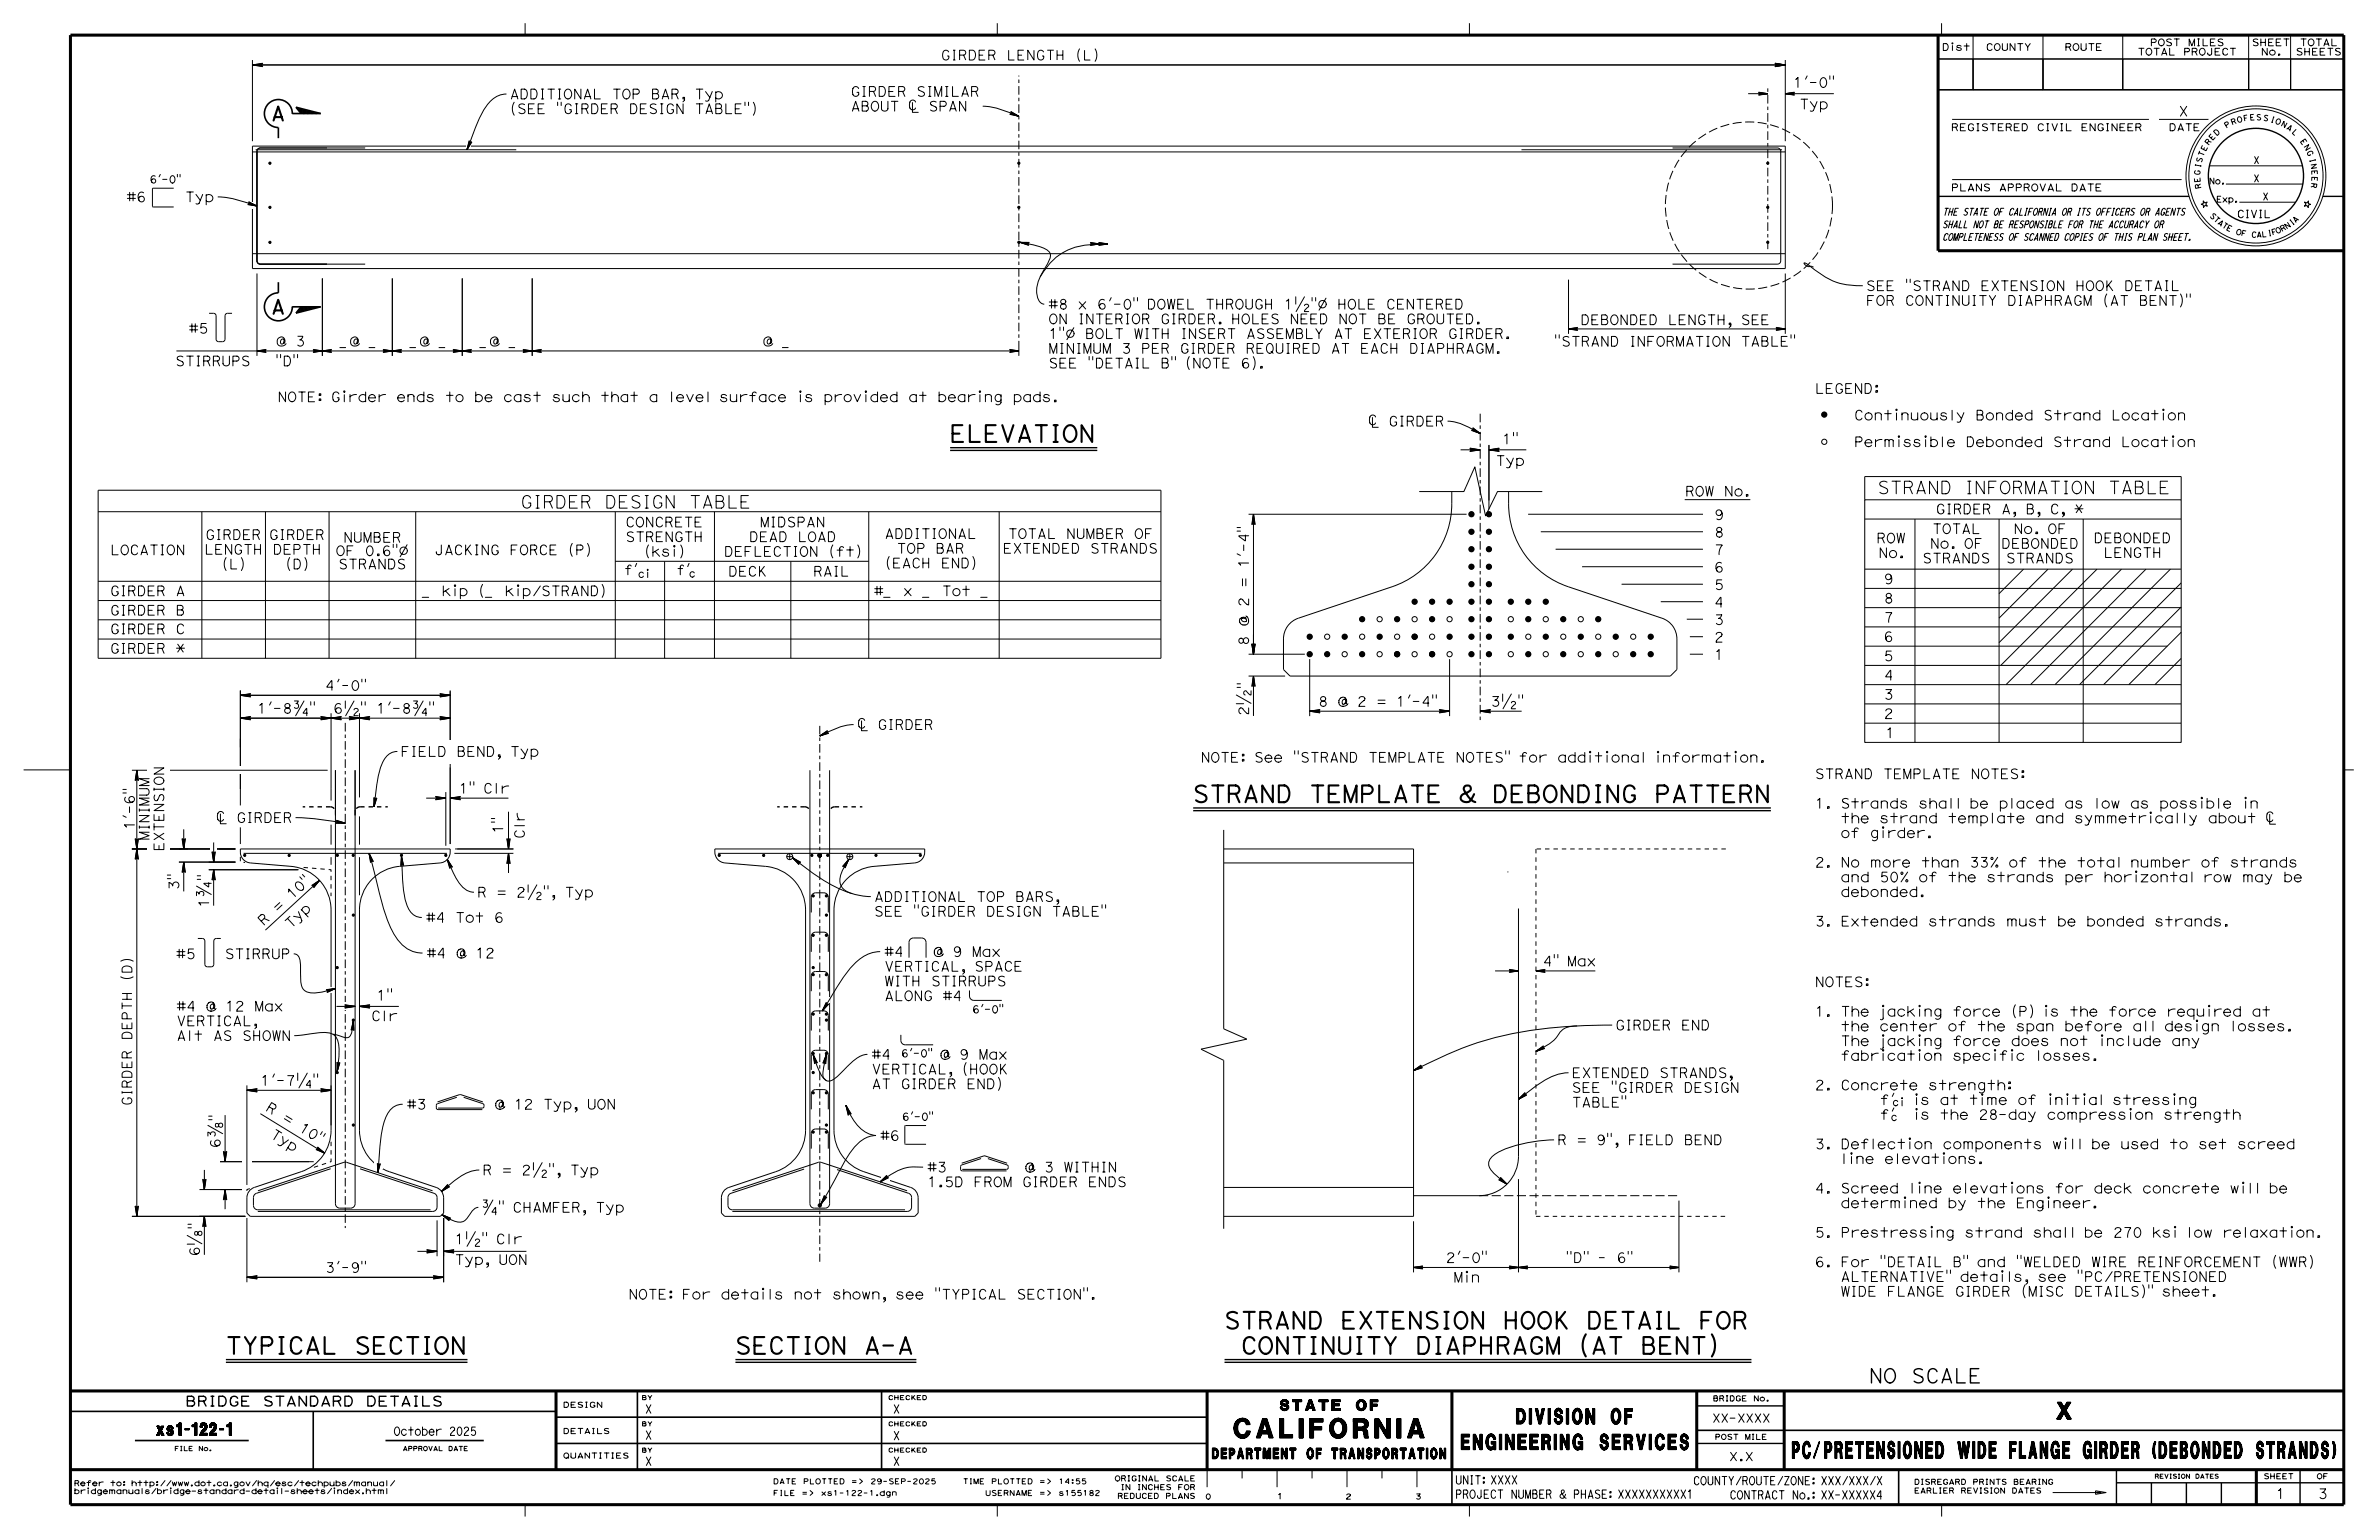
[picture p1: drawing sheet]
<svg xmlns="http://www.w3.org/2000/svg" width="432mm" height="279mm" viewBox="0 0 432 279" stroke-linecap="round" stroke-linejoin="round" font-family="sans-serif">
<defs><g id="words">
<text font-size="3.5" x="224" y="260.9">CALIFORNIA</text>
<g font-size="3">
<text x="172.4" y="80.2">ELEVATION</text>
<text x="216.5" y="145.5">STRAND TEMPLATE &amp; DEBONDING PATTERN</text>
<text x="40.9" y="245.6">TYPICAL SECTION</text>
<text x="133.4" y="245.6">SECTION A-A</text>
<text x="222.2" y="241.1">STRAND EXTENSION HOOK DETAIL FOR</text>
<text x="223.4" y="245.6">CONTINUITY DIAPHRAGM (AT BENT)</text>
<text x="373.3" y="257.5">X</text>
<text x="325.3" y="264.6">PC/PRETENSIONED WIDE FLANGE GIRDER (DEBONDED STRANDS)</text>
</g>
<g font-size="2.8">
<text x="265.2" y="263">ENGINEERING SERVICES</text>
<text x="275.2" y="258.3">DIVISION OF</text>
</g>
<text font-size="2.6" x="339.2" y="250.9">NO SCALE</text>
<g font-size="2.5">
<text x="49.2" y="21.9">A</text>
<text x="49.2" y="56.9">A</text>
</g>
<g font-size="2.3">
<text x="340.7" y="89.6">STRAND INFORMATION TABLE</text>
<text x="94.5" y="92.2">GIRDER DESIGN TABLE</text>
</g>
<text font-size="2.2" x="28.4" y="260.4">xs1-122-1</text>
<g font-size="1.9">
<text x="232.3" y="255.9">STATE OF</text>
<text x="220" y="264.7">DEPARTMENT OF TRANSPORTATION</text>
</g>
<g font-size="1.8">
<text x="170.8" y="10.9">GIRDER LENGTH (L)</text>
<text x="92.5" y="17.9">ADDITIONAL TOP BAR, Typ</text>
<text x="154.4" y="17.5">GIRDER SIMILAR</text>
<text x="325.5" y="15.9">1'-0&quot;</text>
<text x="92.5" y="20.6">(SEE &quot;GIRDER DESIGN TABLE&quot;)</text>
<text x="326.6" y="19.8">Typ</text>
<text x="395.4" y="21.1">X</text>
<text x="23" y="36.6">#6</text>
<text x="31.8" y="36.6">Typ</text>
<text x="338.7" y="52.7">SEE &quot;STRAND EXTENSION HOOK DETAIL</text>
<text x="190.3" y="58.7">ON INTERIOR GIRDER. HOLES NEED NOT BE GROUTED.</text>
<text x="190.3" y="56.1">#8 x 6'-0&quot; DOWEL THROUGH 1½&quot;Ø HOLE CENTERED</text>
<text x="286.9" y="58.9">DEBONDED LENGTH, SEE</text>
<text x="338.7" y="55.4">FOR CONTINUITY DIAPHRAGM (AT BENT)&quot;</text>
<text x="34.3" y="60.5">#5</text>
<text x="50.1" y="62.8">@ 3</text>
<text x="61.6" y="62.8">_@ _</text>
<text x="74.3" y="62.8">_@ _</text>
<text x="87" y="62.8">_@ _</text>
<text x="138.4" y="62.8">@ _</text>
<text x="190.3" y="64.1">MINIMUM 3 PER GIRDER REQUIRED AT EACH DIAPHRAGM.</text>
<text x="190.3" y="61.4">1&quot;Ø BOLT WITH INSERT ASSEMBLY AT EXTERIOR GIRDER.</text>
<text x="282" y="62.8">&quot;STRAND INFORMATION TABLE&quot;</text>
<text x="31.8" y="66.4">STIRRUPS</text>
<text x="50" y="66.4">&quot;D&quot;</text>
<text x="190.3" y="66.8">SEE &quot;DETAIL B&quot; (NOTE 6).</text>
<text x="329.4" y="71.4">LEGEND:</text>
<text x="50.4" y="72.9">NOTE: Girder ends to be cast such that a level surface is provided at bearing pads.</text>
<text x="336.5" y="76.2">Continuously Bonded Strand Location</text>
<text x="272.6" y="80.5">1&quot;</text>
<text x="336.5" y="81">Permissible Debonded Strand Location</text>
<text x="271.5" y="84.5">Typ</text>
<text x="113.5" y="95.6">CONCRETE</text>
<text x="137.9" y="95.6">MIDSPAN</text>
<text x="305.9" y="90">ROW No.</text>
<text x="311.1" y="94.3">9</text>
<text x="351.4" y="93.2">GIRDER A, B, C, *</text>
<text x="20" y="100.7">LOCATION</text>
<text x="37.1" y="100.6">LENGTH</text>
<text x="37.3" y="97.9">GIRDER</text>
<text x="48.8" y="97.9">GIRDER</text>
<text x="49.5" y="100.6">DEPTH</text>
<text x="60.9" y="100.8">OF 0.6&quot;Ø</text>
<text x="62.3" y="98.4">NUMBER</text>
<text x="78.8" y="100.7">JACKING FORCE (P)</text>
<text x="113.5" y="98.3">STRENGTH</text>
<text x="116.9" y="100.9">(ksi)</text>
<text x="131.4" y="100.9">DEFLECTION (ft)</text>
<text x="136" y="98.3">DEAD LOAD</text>
<text x="160.5" y="97.7">ADDITIONAL</text>
<text x="162.7" y="100.4">TOP BAR</text>
<text x="182" y="100.4">EXTENDED STRANDS</text>
<text x="182.9" y="97.7">TOTAL NUMBER OF</text>
<text x="311.1" y="100.6">7</text>
<text x="311.1" y="97.4">8</text>
<text x="340.6" y="98.5">ROW</text>
<text x="341" y="101.2">No.</text>
<text x="350.3" y="99.5">No. OF</text>
<text x="350.7" y="96.8">TOTAL</text>
<text x="363.2" y="99.5">DEBONDED</text>
<text x="365.5" y="96.8">No. OF</text>
<text x="380" y="98.5">DEBONDED</text>
<text x="381.8" y="101.1">LENGTH</text>
<text x="51.8" y="103.2">(D)</text>
<text x="61.4" y="103.2">STRANDS</text>
<text x="113.3" y="104.3">f'</text>
<text x="122.8" y="104.3">f'</text>
<text x="132.2" y="104.5">DECK</text>
<text x="147.6" y="104.5">RAIL</text>
<text x="160.6" y="103">(EACH END)</text>
<text x="226.6" y="106.6" transform="rotate(-90 226.6 106.6)">=</text>
<text x="226.6" y="103" transform="rotate(-90 226.6 103)">1'-4&quot;</text>
<text x="311.1" y="107">5</text>
<text x="311.1" y="103.8">6</text>
<text x="341.9" y="105.9">9</text>
<text x="348.9" y="102.1">STRANDS</text>
<text x="364.1" y="102.1">STRANDS</text>
<text x="20" y="108.1">GIRDER A</text>
<text x="20" y="111.6">GIRDER B</text>
<text x="76.6" y="108.1">_ kip (_ kip/STRAND)</text>
<text x="158.6" y="108.1">#_ x _ Tot _</text>
<text x="226.6" y="113.6" transform="rotate(-90 226.6 113.6)">@</text>
<text x="226.6" y="110.1" transform="rotate(-90 226.6 110.1)">2</text>
<text x="311.1" y="113.3">3</text>
<text x="311.1" y="110.1">4</text>
<text x="341.9" y="109.4">8</text>
<text x="341.9" y="112.9">7</text>
<text x="20" y="115">GIRDER C</text>
<text x="20" y="118.5">GIRDER *</text>
<text x="226.6" y="117.2" transform="rotate(-90 226.6 117.2)">8</text>
<text x="311.1" y="119.7">1</text>
<text x="311.1" y="116.5">2</text>
<text x="341.9" y="119.9">5</text>
<text x="341.9" y="116.4">6</text>
<text x="59" y="125.3">4'-0&quot;</text>
<text x="341.9" y="123.4">4</text>
<text x="46.7" y="129.4">1'-8¾&quot;</text>
<text x="60.5" y="129.4">6½&quot; 1'-8¾&quot;</text>
<text x="226.6" y="129.9" transform="rotate(-90 226.6 129.9)">2½</text>
<text x="239.2" y="128.1">8 @ 2 = 1'-4&quot;</text>
<text x="270.6" y="128.1">3½&quot;</text>
<text x="341.9" y="126.9">3</text>
<text x="341.9" y="130.4">2</text>
<text x="72.7" y="137.2">FIELD BEND, Typ</text>
<text x="342.2" y="133.9">1</text>
<text x="83.3" y="143.9">1&quot; Clr</text>
<text x="217.9" y="138.3">NOTE: See &quot;STRAND TEMPLATE NOTES&quot; for additional information.</text>
<text x="329.4" y="141.3">STRAND TEMPLATE NOTES:</text>
<text x="329.4" y="146.6">1. Strands shall be placed as low as possible in</text>
<text x="24.4" y="150.5" transform="rotate(-90 24.4 150.5)">1'-6&quot;</text>
<text x="27.1" y="152.5" transform="rotate(-90 27.1 152.5)">MINIMUM</text>
<text x="29.7" y="154.5" transform="rotate(-90 29.7 154.5)">E</text>
<text x="29.7" y="152.7" transform="rotate(-90 29.7 152.7)">XTENSION</text>
<text x="91.3" y="151.2" transform="rotate(-90 91.3 151.2)">1&quot;</text>
<text x="95.2" y="152.2" transform="rotate(-90 95.2 152.2)">Clr</text>
<text x="334.1" y="152">of girder.</text>
<text x="32.5" y="161.5" transform="rotate(-90 32.5 161.5)">3&quot;</text>
<text x="329.4" y="157.3">2. No more than 33% of the total number of strands</text>
<text x="334.1" y="160">and 50% of the strands per horizontal row may be</text>
<text x="37.9" y="164.7" transform="rotate(-90 37.9 164.7)">1¾</text>
<text x="50.4" y="165.6" transform="rotate(-43 50.4 165.6)">=</text>
<text x="53" y="163.2" transform="rotate(-43 53 163.2)">1 0 &quot;</text>
<text x="77.3" y="167.3">#4 Tot 6</text>
<text x="86.6" y="162.8">R = 2½&quot;, Typ</text>
<text x="158.6" y="166.2">SEE &quot;GIRDER DESIGN TABLE&quot;</text>
<text x="158.6" y="163.6">ADDITIONAL TOP BARS,</text>
<text x="334.1" y="162.7">debonded.</text>
<text x="32" y="173.9">#5</text>
<text x="38.2" y="173.9">STIRRUP</text>
<text x="47.8" y="168" transform="rotate(-43 47.8 168)">R</text>
<text x="52.7" y="168.6" transform="rotate(-43 52.7 168.6)">T y p</text>
<text x="77.4" y="173.8">#4 @ 12</text>
<text x="160.5" y="173.5">#4</text>
<text x="167.5" y="173.5">@ 9 Max</text>
<text x="329.4" y="168">3. Extended strands must be bonded strands.</text>
<text x="23.9" y="178" transform="rotate(-90 23.9 178)">(D)</text>
<text x="160.5" y="178.9">WITH STIRRUPS</text>
<text x="160.5" y="176.2">VERTICAL, SPACE</text>
<text x="280" y="175.3">4&quot; Max</text>
<text x="329.4" y="179">NOTES:</text>
<text x="32" y="183.4">#4 @ 12 Max</text>
<text x="67.4" y="185.2">Clr</text>
<text x="68.3" y="181.5">1&quot;</text>
<text x="160.5" y="181.6">ALONG #4</text>
<text x="329.4" y="184.4">1. The jacking force (P) is the force required at</text>
<text x="23.9" y="188.7" transform="rotate(-90 23.9 188.7)">DEPTH</text>
<text x="32" y="188.8">Alt AS SHOWN</text>
<text x="32" y="186.1">VERTICAL,</text>
<text x="293.2" y="186.9">GIRDER END</text>
<text x="334.1" y="189.7">The jacking force does not include any</text>
<text x="334.1" y="187">the center of the span before all design losses.</text>
<text x="47.3" y="196.9">1'-7¼&quot;</text>
<text x="158.2" y="197.5">AT GIRDER END)</text>
<text x="158.2" y="194.9">VERTICAL, (HOOK</text>
<text x="158.2" y="192.2">#4</text>
<text x="167.7" y="192.2">@ 9 Max</text>
<text x="285.3" y="195.5">EXTENDED STRANDS,</text>
<text x="329.4" y="197.7">2. Concrete strength:</text>
<text x="334.1" y="192.4">fabrication specific losses.</text>
<text x="23.9" y="200.6" transform="rotate(-90 23.9 200.6)">GIRDER</text>
<text x="48.1" y="201.4" transform="rotate(32 48.1 201.4)">R</text>
<text x="51.1" y="203.2" transform="rotate(32 51.1 203.2)">=</text>
<text x="73.8" y="201.2">#3</text>
<text x="84.9" y="201.2">@ 12 Typ, UON</text>
<text x="285.3" y="200.9">TABLE&quot;</text>
<text x="285.3" y="198.2">SEE &quot;GIRDER DESIGN</text>
<text x="341.2" y="203.1">f'</text>
<text x="341.2" y="200.4">f'</text>
<text x="346.6" y="203.1">is the 28-day compression strength</text>
<text x="347.1" y="200.4">is at time of initial stressing</text>
<text x="40" y="208.3" transform="rotate(-90 40 208.3)">6?</text>
<text x="48.9" y="206.3" transform="rotate(32 48.9 206.3)">T y p</text>
<text x="54.1" y="205.1" transform="rotate(32 54.1 205.1)">1</text>
<text x="55.6" y="206" transform="rotate(32 55.6 206)">0 &quot;</text>
<text x="159.8" y="206.9">#6</text>
<text x="282.7" y="207.7">R = 9&quot;, FIELD BEND</text>
<text x="329.4" y="208.4">3. Deflection components will be used to set screed</text>
<text x="87.6" y="213.2">R = 2½&quot;, Typ</text>
<text x="168.3" y="215.3">1.5D FROM GIRDER ENDS</text>
<text x="168.3" y="212.6">#3</text>
<text x="180.4" y="212.6">@ 3 WITHIN</text>
<text x="334.1" y="211.1">line elevations.</text>
<text x="87.3" y="219.9">¾&quot; CHAMFER, Typ</text>
<text x="329.4" y="216.5">4. Screed line elevations for deck concrete will be</text>
<text x="334.1" y="219.1">determined by the Engineer.</text>
<text x="36.2" y="227.9" transform="rotate(-90 36.2 227.9)">6?</text>
<text x="82.5" y="225.7">1½&quot; Clr</text>
<text x="329.4" y="224.5">5. Prestressing strand shall be 270 ksi low relaxation.</text>
<text x="59" y="230.9">3'-9&quot;</text>
<text x="82.5" y="229.4">Typ, UON</text>
<text x="262.4" y="229.1">2'-0&quot;</text>
<text x="263.8" y="232.6">Min</text>
<text x="284.2" y="229.1">&quot;D&quot; - 6&quot;</text>
<text x="329.4" y="229.8">6. For &quot;DETAIL B&quot; and &quot;WELDED WIRE REINFORCEMENT (WWR)</text>
<text x="334.1" y="232.5">ALTERNATIVE&quot; details, see &quot;PC/PRETENSIONED</text>
<text x="114.1" y="235.7">NOTE: For details not shown, see &quot;TYPICAL SECTION&quot;.</text>
<text x="334.1" y="235.2">WIDE FLANGE GIRDER (MISC DETAILS)&quot; sheet.</text>
<text x="33.6" y="255.1">BRIDGE STANDARD DETAILS</text>
<text x="413.1" y="271.9">1</text>
<text x="420.7" y="271.9">3</text>
</g>
<g font-size="1.5">
<text x="117.1" y="256.4">X</text>
<text x="162.1" y="256.4">X</text>
<text x="71.4" y="260.4">October 2025</text>
<text x="117.1" y="261.1">X</text>
<text x="162.1" y="261.2">X</text>
<text x="310.7" y="258">XX-XXXX</text>
<text x="117.1" y="265.9">X</text>
<text x="162.1" y="265.9">X</text>
<text x="264.1" y="269.3">UNIT: XXXX</text>
<text x="307.3" y="269.4">COUNTY/ROUTE/ZONE: XXX/XXX/X</text>
<text x="313.8" y="265">X.X</text>
<text x="264.1" y="271.8">PROJECT NUMBER &amp; PHASE: XXXXXXXXXX1</text>
<text x="313.9" y="272">CONTRACT No.: XX-XXXXX4</text>
</g>
<text font-size="1.4" x="406" y="39.5">CIVIL</text>
<g font-size="1.3">
<text x="354.1" y="23.7">REGISTERED CIVIL ENGINEER</text>
<text x="393.6" y="23.7">DATE</text>
<text x="409" y="29.7">X</text>
<text x="27.2" y="33.2">6'-0&quot;</text>
<text x="354.1" y="34.7">PLANS APPROVAL DATE</text>
<text x="409" y="33">X</text>
<text x="352.5" y="41.3">SHALL NOT BE RESPONSIBLE FOR THE ACCURACY OR</text>
<text x="352.5" y="39.1">THE STATE OF CALIFORNIA OR ITS OFFICERS OR AGENTS</text>
<text x="410.7" y="36.3">X</text>
<text x="352.5" y="43.6">COMPLETENESS OF SCANNED COPIES OF THIS PLAN SHEET.</text>
<text x="176.5" y="183.8">6'-0&quot;</text>
<text x="163.6" y="191.8">6'-0&quot;</text>
<text x="163.7" y="203.3">6'-0&quot;</text>
</g>
<g font-size="1.2">
<text x="352.5" y="9.2">Dist</text>
<text x="360.4" y="9.2">COUNTY</text>
<text x="374.7" y="9.2">ROUTE</text>
<text x="388" y="10">TOTAL PROJECT</text>
<text x="390.2" y="8.3">POST MILES</text>
<text x="408.7" y="8.3">SHEET</text>
<text x="410.4" y="10">No.</text>
<text x="416.7" y="10">SHEETS</text>
<text x="417.4" y="8.3">TOTAL</text>
</g>
<g font-size="1.1">
<text x="400.9" y="33.4">No.</text>
<text x="402.3" y="36.7">Exp.</text>
</g>
<g font-size="1">
<text x="404.1" y="23.3" transform="rotate(-31 404.1 23.3)">P</text>
<text x="405.1" y="22.7" transform="rotate(-20 405.1 22.7)">R</text>
<text x="406.1" y="22.3" transform="rotate(-15 406.1 22.3)">O</text>
<text x="407.3" y="22" transform="rotate(-10 407.3 22)">F</text>
<text x="408.4" y="21.8" transform="rotate(-4 408.4 21.8)">E</text>
<text x="409.5" y="21.8" transform="rotate(1 409.5 21.8)">S</text>
<text x="410.7" y="21.8" transform="rotate(12 410.7 21.8)">S</text>
<text x="412" y="22.1" transform="rotate(17 412 22.1)">I</text>
<text x="412.9" y="22.3" transform="rotate(22 412.9 22.3)">O</text>
<text x="413.9" y="22.8" transform="rotate(28 413.9 22.8)">N</text>
<text x="414.9" y="23.3" transform="rotate(33 414.9 23.3)">A</text>
<text x="399.6" y="29.6" transform="rotate(-74 399.6 29.6)">S</text>
<text x="399.9" y="28.5" transform="rotate(-69 399.9 28.5)">T</text>
<text x="400.3" y="27.5" transform="rotate(-63 400.3 27.5)">E</text>
<text x="400.9" y="26.4" transform="rotate(-53 400.9 26.4)">R</text>
<text x="401.5" y="25.5" transform="rotate(-47 401.5 25.5)">E</text>
<text x="402.3" y="24.7" transform="rotate(-42 402.3 24.7)">D</text>
<text x="415.9" y="24" transform="rotate(44 415.9 24)">L</text>
<text x="417.4" y="25.6" transform="rotate(55 417.4 25.6)">E</text>
<text x="418.1" y="26.6" transform="rotate(60 418.1 26.6)">N</text>
<text x="418.6" y="27.6" transform="rotate(65 418.6 27.6)">G</text>
<text x="419.2" y="28.9" transform="rotate(76 419.2 28.9)">I</text>
<text x="419.4" y="29.8" transform="rotate(81 419.4 29.8)">N</text>
<text x="399.3" y="31.8" transform="rotate(-85 399.3 31.8)">G</text>
<text x="399.4" y="33.1" transform="rotate(-96 399.4 33.1)">E</text>
<text x="399.4" y="30.5" transform="rotate(-79 399.4 30.5)">I</text>
<text x="399.6" y="34.2" transform="rotate(-101 399.6 34.2)">R</text>
<text x="419.5" y="33.1" transform="rotate(98 419.5 33.1)">R</text>
<text x="419.6" y="30.9" transform="rotate(87 419.6 30.9)">E</text>
<text x="419.6" y="32" transform="rotate(92 419.6 32)">E</text>
<text x="401" y="39.2" transform="rotate(46 401 39.2)">S</text>
<text x="401.7" y="39.9" transform="rotate(41 401.7 39.9)">T</text>
<text x="402.4" y="40.6" transform="rotate(37 402.4 40.6)">A</text>
<text x="403.2" y="41.1" transform="rotate(32 403.2 41.1)">T</text>
<text x="404" y="41.7" transform="rotate(27 404 41.7)">E</text>
<text x="415" y="41.6" transform="rotate(-34 415 41.6)">N</text>
<text x="416" y="40.9" transform="rotate(-38 416 40.9)">I</text>
<text x="416.6" y="40.5" transform="rotate(-43 416.6 40.5)">A</text>
<text x="405.7" y="42.4" transform="rotate(18 405.7 42.4)">O</text>
<text x="406.7" y="42.7" transform="rotate(13 406.7 42.7)">F</text>
<text x="408.6" y="43" transform="rotate(4 408.6 43)">C</text>
<text x="409.6" y="43.1" transform="rotate(-1 409.6 43.1)">A</text>
<text x="410.5" y="43" transform="rotate(-6 410.5 43)">L</text>
<text x="411.7" y="42.9" transform="rotate(-10 411.7 42.9)">I</text>
<text x="412.4" y="42.7" transform="rotate(-15 412.4 42.7)">F</text>
<text x="413.3" y="42.4" transform="rotate(-24 413.3 42.4)">O</text>
<text x="414.2" y="42.1" transform="rotate(-29 414.2 42.1)">R</text>
<text x="102.2" y="255.3">DESIGN</text>
<text x="310.9" y="254.2">BRIDGE No.</text>
<text x="102.2" y="260.1">DETAILS</text>
<text x="311.2" y="261.2">POST MILE</text>
<text x="13.4" y="269.6">Refer to: http://www.dot.ca.gov/hq/esc/techpubs/manual/</text>
<text x="102.2" y="264.6">QUANTITIES</text>
<text x="140.3" y="269.2">DATE PLOTTED =&gt;</text>
<text x="158" y="269.2">29-SEP-2025</text>
<text x="174.7" y="269.2">TIME PLOTTED =&gt;</text>
<text x="192.1" y="269.2">14:55</text>
<text x="202.3" y="268.7">ORIGINAL SCALE</text>
<text x="347.4" y="269.3">DISREGARD PRINTS BEARING</text>
<text x="410.8" y="268.3">SHEET</text>
<text x="420.5" y="268.3">OF</text>
<text x="13.4" y="271">bridgemanuals/bridge-standard-detail-sheets/index.html</text>
<text x="140.3" y="271.3">FILE =&gt;</text>
<text x="149" y="271.3">xs1-122-1.dgn</text>
<text x="178.8" y="271.3">USERNAME =&gt;</text>
<text x="192.1" y="271.3">s155182</text>
<text x="202.8" y="271.9">REDUCED PLANS</text>
<text x="203.4" y="270.3">IN INCHES FOR</text>
<text x="218.8" y="272">0</text>
<text x="231.8" y="271.9">1</text>
<text x="244.2" y="272">2</text>
<text x="256.9" y="272">3</text>
<text x="347.4" y="270.9">EARLIER REVISION DATES</text>
</g>
<g font-size=".8">
<text x="116.4" y="253.9">BY</text>
<text x="161.2" y="253.9">CHECKED</text>
<text x="31.6" y="263.2">FILE No.</text>
<text x="73.1" y="263.2">APPROVAL DATE</text>
<text x="116.4" y="258.7">BY</text>
<text x="116.4" y="263.5">BY</text>
<text x="161.2" y="258.7">CHECKED</text>
<text x="161.2" y="263.5">CHECKED</text>
<text x="391.1" y="268.2">REVISION DATES</text>
</g>
</g></defs>
<g fill="none" stroke="#000" stroke-width=".18">
<path d="M45.8 11.8h278.2M95.3 4.2v2.2M181 4.2v2.2M266.7 4.2v2.2M322.2 11.6l1.8 .2M322.3 11.6l1.7 .2M322.3 11.6l-.1-.1 1.8 .3M322.3 11.6l.1 .2-.1 .1M322.3 11.7l1.7 .1M324 11.8l-1.8 .3 .1-.2M324 11.8l-1.8 .2M324 11.8l-1.7 .1"/>
<path d="M351.8 10.7h6.3v5.6h-6.3zM351.8 10.7h73.6M352.4 4.2v2.2M358.1 10.7h12.7v5.6h-12.7zM358.1 6.4v9.9M370.8 6.4v9.9M370.8 10.7h14.5v5.6h-14.5zM385.3 10.7h22.8v5.6h-22.8zM385.3 6.4v9.9M408.1 6.4v9.9M408.1 10.7h7.7v5.6h-7.7zM415.8 6.4v9.9"/>
<path d="M415.8 10.7h9.6v5.6h-9.6zM45.8 26.5h278.2v22.2h-278.2zM45.8 27.6h278.2M46.4 27.2h47.3M49 37.6h.1M49 29.6h.1M59.3 26.8h-12.1a.59 .59 0 0 0-.6 .6v19.9a.59 .59 0 0 0 .6 .6h12.1h-12.1a.59 .59 0 0 1-.6-.6v-19.9M66.3 26.8h-19.1a.59 .59 0 0 0-.6 .6v19.9a.59 .59 0 0 0 .6 .6h19.1M185 37.6h.1M185 29.6h.1M276.2 27.2h47.2M303.6 26.8h19a.59 .59 0 0 1 .6 .6v19.9a.59 .59 0 0 1-.6 .6h-19"/>
<path d="M320.9 37.6h.1M320.9 29.6h.1M354.3 32.6h41.7M354.3 21.7h35.7M391.9 21.7h9M399.9 36.4l.3 .4 .4-.1-.2 .3 .2 .4-.4-.1-.3 .4v-.5l-.4-.1 .4-.2zM401 30.1h16.9M404 33.4h14M406.5 36.7h10.2M418.3 36.7l.4 .1 .3-.3v.4l.4 .2-.4 .1v.5l-.3-.4-.4 .1 .2-.4zM45.8 46h278.2M49 44h.1"/>
<path d="M185 44h.1M198.4 44.4h.4M320.9 44h.1M32 63.7h14.6M17.8 92.8h192.9M17.8 88.9v30.5h192.9M36.6 92.8v26.6M48.2 92.8v26.6M59.7 92.8v26.6M75.5 92.8v26.6M111.7 92.8v26.6M129.7 92.8v26.6"/>
<path d="M157.7 92.8v26.6M181.4 92.8v26.6M257.6 89.2h8.1l2-4.5 1.9 8.9 2.2-4.4h8.1M263.5 89.2a16.7 16.7 0 0 1-4.2 13 15.9 15.9 0 0 1-6.6 4.3l-17 5.7a4 4 0 0 0-2.7 3.7v5.6l1.1 1.2h69.1l1.2-1.2v-5.6a4 4 0 0 0-2.7-3.7l-17.1-5.7a15.9 15.9 0 0 1-10.8-15.1v-2.2M270.2 80.8v10M277.4 93.3h31.7M279.7 96.5h29.4M282.3 99.6h26.8M305.8 90.6h11.9M338.5 90.7h57.4v44h-57.4zM338.5 94.2h57.4M347.6 94.2v40.5"/>
<path d="M362.8 94.2v40.5M378.1 94.2v40.5M17.8 105.5h192.9M17.8 109h192.9M17.8 112.4h192.9M17.8 115.9h192.9M111.7 101.8h46M120.6 101.8v17.6M143.5 101.8v17.6M227.5 115.1v3.6M287.2 102.8h21.9M294.3 106h14.8"/>
<path d="M301.4 109.2h7.7M306.2 112.3h2.9M306.7 118.7h2.4M306.7 115.5h2.4M338.5 103.3h57.4M338.5 106.8h57.4M338.5 110.2h57.4M338.5 117.2h54.9M338.5 113.7h57.4M367.3 103.3l-4.5 4.4M371.7 103.3l-8.9 8.8M376.2 103.3l-13.4 13.3"/>
<path d="M380.6 103.3l-17.4 17.4M385.1 103.3l-21 20.9M389.5 103.3l-21 20.9M393.9 103.3l-20.9 20.9M395.9 105.8l-18.5 18.4M395.9 110.1l-14.1 14.1M395.9 114.7l-9.5 9.5M4.3 139.7h8.5M43.6 130.3h16.5M43.6 125.3v17.8M43.6 126.1h38.1M60.9 139.7v78.7a.79 .79 0 0 0 .8 .8h2"/>
<path d="M64.5 139.7v78.7a.79 .79 0 0 1-.8 .8M81.7 125.4v10.2M81.7 139.2v13.9M147 139.7v78.7a.79 .79 0 0 0 .8 .8h2M150.6 139.7v78.7a.79 .79 0 0 1-.8 .8M227.5 122.7v7.2M338.5 120.7h57.4M338.5 124.2h57.4M338.5 127.7h57.4M338.5 131.2h57.4M425.4 139.7h1.8M23.9 154h10.3"/>
<path d="M32.5 156.4h10.2M37.9 157.8h16.2M39.8 154h2.9M44.2 154.8h36.9M83 154h10.2M129.7 154h38.1a2.1 2.1 0 0 1-1.8 2.6l-7.4 .6a7.9 7.9 0 0 0-7.2 7.9v40a7.9 7.9 0 0 0 5.4 7.5l8.5 2.8a1.98 1.98 0 0 1 1.3 1.9v2.8l-.5 .6h-34.6l-.6-.6v-2.8a1.98 1.98 0 0 1 1.4-1.9l8.5-2.8a7.9 7.9 0 0 0 5.4-7.5v-40a7.9 7.9 0 0 0-7.3-7.9l-7.3-.6a2.08 2.08 0 0 1-1.9-2.6zM130.3 154.8h36.9M142.8 155.4h1.1M143.3 154.9v1.1M153.7 155.4h1.1M154.2 154.9v1.1M222.1 154h34.5v66.7h-34.5"/>
<path d="M222.1 156.6h34.5M222.1 150.6v36.1l4.2 1.8-8.3 1.8 4.1 2.1v30.5M35.9 170.3h.8M37.2 170.7v4.2M37.6 175.4h.7M38.8 170.7v4.2M39.3 170.3h.8M147.2 179.8v-2.7a.79 .79 0 0 1 .8-.8h1.5a.79 .79 0 0 1 .8 .8v2.7M147.2 172.7v-2.8a.79 .79 0 0 1 .8-.8h1.5a.79 .79 0 0 1 .8 .8v2.8M147.2 165.6v-2.8a.79 .79 0 0 1 .8-.8h1.5a.79 .79 0 0 1 .8 .8v2.8M165 173.7v-2.7a.79 .79 0 0 1 .8-.8h1.5a.79 .79 0 0 1 .8 .8v2.7M275.6 164.8v45a7.1 7.1 0 0 1-7.1 7.1"/>
<path d="M79.4 199.9l4.1-1.3 4.1 1.3M82.9 199.1l-3.5 1.1-.2 .3v.7l.3 .1h8M84.2 199.1l3.4 1.1M147.2 194.1v-2.8a.79 .79 0 0 1 .8-.8h1.5a.79 .79 0 0 1 .8 .8v2.8M147.2 187v-2.8a.79 .79 0 0 1 .8-.8h1.5a.79 .79 0 0 1 .8 .8v2.8M39.9 210.8h16.2M46.8 216l15.8-5.2 15.9 5.2M60 212l-13.5 4.5a.79 .79 0 0 0-.5 .8v1.4a.79 .79 0 0 0 .8 .8h31.3M60.9 217.6h.1M65.4 212.1l13.4 4.4a.79 .79 0 0 1 .5 .8v1.7a.79 .79 0 0 1-.8 .8h-31.7M79.5 201h8M80.5 217.3a1.98 1.98 0 0 0-1.3-1.9l-8.5-2.8a7.9 7.9 0 0 1-5.5-7.5v-40a7.9 7.9 0 0 1 7.3-7.9l7.4-.6a2.08 2.08 0 0 0 1.8-2.6h-38.1a2.1 2.1 0 0 0 1.8 2.6l7.4 .6a7.9 7.9 0 0 1 7.3 7.9v40a7.9 7.9 0 0 1-5.4 7.5l-8.5 2.8a1.98 1.98 0 0 0-1.4 1.9v2.8l.6 .6h34.5l.6-.6v-2.8"/>
<path d="M132.9 216l15.8-5.2 15.9 5.2M146 212.1l-13.3 4.4a.79 .79 0 0 0-.6 .8v1.4a.79 .79 0 0 0 .8 .8h31.4M147 217.6h.1M147.2 205.6a.79 .79 0 0 1 .8-.8h1.5a.79 .79 0 0 1 .8 .8M147.2 201.3v-2.8a.79 .79 0 0 1 .8-.8h1.5a.79 .79 0 0 1 .8 .8v2.8M147.2 205.6v2.8M150.3 205.6v2.8M151.9 212.2l13 4.3a.79 .79 0 0 1 .6 .8v1.7a.79 .79 0 0 1-.8 .8h-31.8M153.5 200.5a9.1 9.1 0 0 0 4.1 5.2l1.4 .3M153.5 200.5l.7 1.6M153.5 200.5l1 1.6h-.2M153.5 200.5l.8 1.6"/>
<path d="M153.5 200.5l.6 1.7M153.5 200.5l.6 1.6M153.5 200.5l.9 1.6M153.5 200.5l.4 1.9 .3-.3M153.5 200.5l.5 1.8M154.2 202.1h.1M174.6 211l4.1-1.3 4.1 1.3M174.7 212.2h8M178.1 210.2l-3.5 1.2-.3 .2 .1 .7 .3 .1h8M179.3 210.2l3.5 1.2M222.1 215.4h34.5M256.6 216.9h11.9"/>
<path d="M23.9 220.7h20.6M44.8 231.7h35.7M80.5 221v11.6M95.3 273v2.1M181 273v2.1M219.1 266.6v3.2M225.4 266.6v1.6M231.8 266.6v3.2M238.1 266.6v1.6M244.5 266.6v3.2M250.8 266.6v1.6M257.2 266.6v3.2"/>
<path d="M266.7 273v2.1M352.4 273v2.1M372.6 270.8h8.8M380.4 270.5l1.9 .3-1.9 .3zM380.7 270.7l.6 .1-.6 .1z"/>
<circle cx="49" cy="29.6" r=".09"/>
<circle cx="49" cy="37.6" r=".09"/>
<circle cx="49" cy="37.6" r=".2"/>
<circle cx="49" cy="29.6" r=".2"/>
<circle cx="49" cy="37.6" r=".13"/>
<circle cx="49" cy="29.6" r=".13"/>
<circle cx="184.9" cy="37.6" r=".2"/>
<circle cx="184.9" cy="29.6" r=".2"/>
<circle cx="184.9" cy="37.6" r=".09"/>
<circle cx="184.9" cy="29.6" r=".09"/>
<circle cx="184.9" cy="29.6" r=".13"/>
<circle cx="184.9" cy="37.6" r=".13"/>
<circle cx="320.9" cy="37.6" r=".2"/>
<circle cx="320.9" cy="29.6" r=".2"/>
<circle cx="320.9" cy="29.6" r=".13"/>
<circle cx="320.9" cy="37.6" r=".13"/>
<circle cx="320.9" cy="29.6" r=".09"/>
<circle cx="320.9" cy="37.6" r=".09"/>
<circle cx="409.5" cy="31.9" r="12.7"/>
<circle cx="409.5" cy="31.9" r="12.2"/>
<circle cx="49" cy="44" r=".09"/>
<circle cx="49" cy="44" r=".2"/>
<circle cx="49" cy="44" r=".13"/>
<circle cx="184.9" cy="44" r=".2"/>
<circle cx="184.9" cy="44" r=".09"/>
<circle cx="184.9" cy="44" r=".13"/>
<circle cx="320.9" cy="44" r=".2"/>
<circle cx="320.9" cy="44" r=".13"/>
<circle cx="320.9" cy="44" r=".09"/>
<circle cx="331.1" cy="75.2" r=".25"/>
<circle cx="331.1" cy="75.2" r=".4"/>
<circle cx="331.1" cy="75.2" r=".17"/>
<circle cx="331.1" cy="75.2" r=".32"/>
<circle cx="331.1" cy="75.2" r=".09"/>
<circle cx="331.1" cy="75.2" r=".47"/>
<circle cx="267.1" cy="99.6" r=".25"/>
<circle cx="267.1" cy="96.5" r=".25"/>
<circle cx="267.1" cy="93.3" r=".25"/>
<circle cx="267.1" cy="99.6" r=".4"/>
<circle cx="267.1" cy="96.5" r=".4"/>
<circle cx="267.1" cy="93.3" r=".4"/>
<circle cx="267.1" cy="96.5" r=".17"/>
<circle cx="267.1" cy="99.6" r=".17"/>
<circle cx="267.1" cy="93.3" r=".17"/>
<circle cx="267.1" cy="93.3" r=".32"/>
<circle cx="267.1" cy="96.5" r=".32"/>
<circle cx="267.1" cy="99.6" r=".32"/>
<circle cx="267.1" cy="99.6" r=".09"/>
<circle cx="267.1" cy="93.3" r=".09"/>
<circle cx="267.1" cy="96.5" r=".09"/>
<circle cx="267.1" cy="96.5" r=".47"/>
<circle cx="267.1" cy="99.6" r=".47"/>
<circle cx="267.1" cy="93.3" r=".47"/>
<circle cx="270.2" cy="99.6" r=".09"/>
<circle cx="270.2" cy="93.3" r=".09"/>
<circle cx="270.2" cy="96.5" r=".09"/>
<circle cx="270.2" cy="99.6" r=".47"/>
<circle cx="270.2" cy="93.3" r=".47"/>
<circle cx="270.2" cy="96.5" r=".47"/>
<circle cx="270.2" cy="93.3" r=".25"/>
<circle cx="270.2" cy="96.5" r=".25"/>
<circle cx="270.2" cy="99.6" r=".25"/>
<circle cx="270.2" cy="96.5" r=".4"/>
<circle cx="270.2" cy="99.6" r=".4"/>
<circle cx="270.2" cy="93.3" r=".4"/>
<circle cx="270.2" cy="96.5" r=".17"/>
<circle cx="270.2" cy="99.6" r=".17"/>
<circle cx="270.2" cy="93.3" r=".17"/>
<circle cx="270.2" cy="96.5" r=".32"/>
<circle cx="270.2" cy="93.3" r=".32"/>
<circle cx="270.2" cy="99.6" r=".32"/>
<circle cx="331.1" cy="80.2" r=".47"/>
<circle cx="237.7" cy="118.7" r=".32"/>
<circle cx="237.7" cy="115.5" r=".32"/>
<circle cx="237.7" cy="118.7" r=".09"/>
<circle cx="237.7" cy="115.5" r=".09"/>
<circle cx="237.7" cy="118.7" r=".47"/>
<circle cx="237.7" cy="115.5" r=".47"/>
<circle cx="237.7" cy="118.7" r=".25"/>
<circle cx="237.7" cy="115.5" r=".25"/>
<circle cx="237.7" cy="118.7" r=".4"/>
<circle cx="237.7" cy="115.5" r=".4"/>
<circle cx="237.7" cy="118.7" r=".17"/>
<circle cx="237.7" cy="115.5" r=".17"/>
<circle cx="240.9" cy="118.7" r=".17"/>
<circle cx="240.9" cy="118.7" r=".32"/>
<circle cx="240.9" cy="118.7" r=".09"/>
<circle cx="240.9" cy="118.7" r=".47"/>
<circle cx="240.9" cy="115.5" r=".47"/>
<circle cx="240.9" cy="118.7" r=".25"/>
<circle cx="240.9" cy="118.7" r=".4"/>
<circle cx="244.1" cy="115.5" r=".25"/>
<circle cx="244.1" cy="115.5" r=".4"/>
<circle cx="244.1" cy="115.5" r=".17"/>
<circle cx="244.1" cy="115.5" r=".32"/>
<circle cx="244.1" cy="115.5" r=".09"/>
<circle cx="244.1" cy="115.5" r=".47"/>
<circle cx="244.1" cy="118.7" r=".47"/>
<circle cx="247.2" cy="118.7" r=".09"/>
<circle cx="247.2" cy="112.3" r=".09"/>
<circle cx="247.2" cy="115.5" r=".47"/>
<circle cx="247.2" cy="112.3" r=".47"/>
<circle cx="247.2" cy="118.7" r=".47"/>
<circle cx="247.2" cy="118.7" r=".25"/>
<circle cx="247.2" cy="112.3" r=".25"/>
<circle cx="247.2" cy="118.7" r=".4"/>
<circle cx="247.2" cy="112.3" r=".4"/>
<circle cx="247.2" cy="118.7" r=".17"/>
<circle cx="247.2" cy="112.3" r=".17"/>
<circle cx="247.2" cy="112.3" r=".32"/>
<circle cx="247.2" cy="118.7" r=".32"/>
<circle cx="250.4" cy="115.5" r=".17"/>
<circle cx="250.4" cy="115.5" r=".32"/>
<circle cx="250.4" cy="115.5" r=".09"/>
<circle cx="250.4" cy="112.3" r=".47"/>
<circle cx="250.4" cy="115.5" r=".47"/>
<circle cx="250.4" cy="118.7" r=".47"/>
<circle cx="250.4" cy="115.5" r=".25"/>
<circle cx="250.4" cy="115.5" r=".4"/>
<circle cx="253.6" cy="112.3" r=".4"/>
<circle cx="253.6" cy="118.7" r=".4"/>
<circle cx="253.6" cy="118.7" r=".17"/>
<circle cx="253.6" cy="112.3" r=".17"/>
<circle cx="253.6" cy="118.7" r=".32"/>
<circle cx="253.6" cy="112.3" r=".32"/>
<circle cx="253.6" cy="118.7" r=".09"/>
<circle cx="253.6" cy="112.3" r=".09"/>
<circle cx="253.6" cy="112.3" r=".47"/>
<circle cx="253.6" cy="118.7" r=".47"/>
<circle cx="253.6" cy="115.5" r=".47"/>
<circle cx="253.6" cy="112.3" r=".25"/>
<circle cx="253.6" cy="118.7" r=".25"/>
<circle cx="256.8" cy="115.5" r=".25"/>
<circle cx="256.8" cy="109.2" r=".25"/>
<circle cx="256.8" cy="115.5" r=".4"/>
<circle cx="256.8" cy="109.2" r=".4"/>
<circle cx="256.8" cy="115.5" r=".17"/>
<circle cx="256.8" cy="109.2" r=".17"/>
<circle cx="256.8" cy="115.5" r=".32"/>
<circle cx="256.8" cy="109.2" r=".32"/>
<circle cx="256.8" cy="109.2" r=".09"/>
<circle cx="256.8" cy="115.5" r=".09"/>
<circle cx="256.8" cy="109.2" r=".47"/>
<circle cx="256.8" cy="112.3" r=".47"/>
<circle cx="256.8" cy="118.7" r=".47"/>
<circle cx="256.8" cy="115.5" r=".47"/>
<circle cx="259.9" cy="109.2" r=".32"/>
<circle cx="259.9" cy="112.3" r=".32"/>
<circle cx="259.9" cy="118.7" r=".32"/>
<circle cx="259.9" cy="118.7" r=".09"/>
<circle cx="259.9" cy="112.3" r=".09"/>
<circle cx="259.9" cy="109.2" r=".09"/>
<circle cx="259.9" cy="118.7" r=".47"/>
<circle cx="259.9" cy="112.3" r=".47"/>
<circle cx="259.9" cy="115.5" r=".47"/>
<circle cx="259.9" cy="109.2" r=".47"/>
<circle cx="259.9" cy="112.3" r=".25"/>
<circle cx="259.9" cy="109.2" r=".25"/>
<circle cx="259.9" cy="118.7" r=".25"/>
<circle cx="259.9" cy="109.2" r=".4"/>
<circle cx="259.9" cy="112.3" r=".4"/>
<circle cx="259.9" cy="118.7" r=".4"/>
<circle cx="259.9" cy="109.2" r=".17"/>
<circle cx="259.9" cy="118.7" r=".17"/>
<circle cx="259.9" cy="112.3" r=".17"/>
<circle cx="263.1" cy="109.2" r=".17"/>
<circle cx="263.1" cy="115.5" r=".17"/>
<circle cx="263.1" cy="109.2" r=".32"/>
<circle cx="263.1" cy="115.5" r=".32"/>
<circle cx="263.1" cy="109.2" r=".09"/>
<circle cx="263.1" cy="115.5" r=".09"/>
<circle cx="263.1" cy="112.3" r=".47"/>
<circle cx="263.1" cy="115.5" r=".47"/>
<circle cx="263.1" cy="109.2" r=".47"/>
<circle cx="263.1" cy="118.7" r=".47"/>
<circle cx="263.1" cy="109.2" r=".25"/>
<circle cx="263.1" cy="115.5" r=".25"/>
<circle cx="263.1" cy="115.5" r=".4"/>
<circle cx="263.1" cy="109.2" r=".4"/>
<circle cx="267.1" cy="112.3" r=".25"/>
<circle cx="267.1" cy="106" r=".25"/>
<circle cx="267.1" cy="102.8" r=".25"/>
<circle cx="267.1" cy="118.7" r=".25"/>
<circle cx="267.1" cy="109.2" r=".25"/>
<circle cx="267.1" cy="115.5" r=".25"/>
<circle cx="267.1" cy="109.2" r=".4"/>
<circle cx="267.1" cy="115.5" r=".4"/>
<circle cx="267.1" cy="112.3" r=".4"/>
<circle cx="267.1" cy="102.8" r=".4"/>
<circle cx="267.1" cy="106" r=".4"/>
<circle cx="267.1" cy="118.7" r=".4"/>
<circle cx="267.1" cy="102.8" r=".17"/>
<circle cx="267.1" cy="115.5" r=".17"/>
<circle cx="267.1" cy="118.7" r=".17"/>
<circle cx="267.1" cy="112.3" r=".17"/>
<circle cx="267.1" cy="109.2" r=".17"/>
<circle cx="267.1" cy="106" r=".17"/>
<circle cx="267.1" cy="109.2" r=".32"/>
<circle cx="267.1" cy="106" r=".32"/>
<circle cx="267.1" cy="102.8" r=".32"/>
<circle cx="267.1" cy="115.5" r=".32"/>
<circle cx="267.1" cy="112.3" r=".32"/>
<circle cx="267.1" cy="118.7" r=".32"/>
<circle cx="267.1" cy="106" r=".09"/>
<circle cx="267.1" cy="112.3" r=".09"/>
<circle cx="267.1" cy="102.8" r=".09"/>
<circle cx="267.1" cy="109.2" r=".09"/>
<circle cx="267.1" cy="118.7" r=".09"/>
<circle cx="267.1" cy="115.5" r=".09"/>
<circle cx="267.1" cy="109.2" r=".47"/>
<circle cx="267.1" cy="102.8" r=".47"/>
<circle cx="267.1" cy="112.3" r=".47"/>
<circle cx="267.1" cy="106" r=".47"/>
<circle cx="267.1" cy="118.7" r=".47"/>
<circle cx="267.1" cy="115.5" r=".47"/>
<circle cx="270.2" cy="112.3" r=".09"/>
<circle cx="270.2" cy="102.8" r=".09"/>
<circle cx="270.2" cy="106" r=".09"/>
<circle cx="270.2" cy="118.7" r=".09"/>
<circle cx="270.2" cy="109.2" r=".09"/>
<circle cx="270.2" cy="115.5" r=".09"/>
<circle cx="270.2" cy="109.2" r=".47"/>
<circle cx="270.2" cy="102.8" r=".47"/>
<circle cx="270.2" cy="106" r=".47"/>
<circle cx="270.2" cy="112.3" r=".47"/>
<circle cx="270.2" cy="118.7" r=".47"/>
<circle cx="270.2" cy="115.5" r=".47"/>
<circle cx="270.2" cy="112.3" r=".25"/>
<circle cx="270.2" cy="102.8" r=".25"/>
<circle cx="270.2" cy="106" r=".25"/>
<circle cx="270.2" cy="109.2" r=".25"/>
<circle cx="270.2" cy="115.5" r=".25"/>
<circle cx="270.2" cy="118.7" r=".25"/>
<circle cx="270.2" cy="106" r=".4"/>
<circle cx="270.2" cy="109.2" r=".4"/>
<circle cx="270.2" cy="112.3" r=".4"/>
<circle cx="270.2" cy="102.8" r=".4"/>
<circle cx="270.2" cy="118.7" r=".4"/>
<circle cx="270.2" cy="115.5" r=".4"/>
<circle cx="270.2" cy="106" r=".17"/>
<circle cx="270.2" cy="109.2" r=".17"/>
<circle cx="270.2" cy="112.3" r=".17"/>
<circle cx="270.2" cy="118.7" r=".17"/>
<circle cx="270.2" cy="115.5" r=".17"/>
<circle cx="270.2" cy="102.8" r=".17"/>
<circle cx="270.2" cy="106" r=".32"/>
<circle cx="270.2" cy="109.2" r=".32"/>
<circle cx="270.2" cy="112.3" r=".32"/>
<circle cx="270.2" cy="102.8" r=".32"/>
<circle cx="270.2" cy="115.5" r=".32"/>
<circle cx="270.2" cy="118.7" r=".32"/>
<circle cx="274.2" cy="109.2" r=".17"/>
<circle cx="274.2" cy="115.5" r=".17"/>
<circle cx="274.2" cy="115.5" r=".32"/>
<circle cx="274.2" cy="109.2" r=".32"/>
<circle cx="274.2" cy="109.2" r=".09"/>
<circle cx="274.2" cy="115.5" r=".09"/>
<circle cx="274.2" cy="109.2" r=".47"/>
<circle cx="274.2" cy="115.5" r=".47"/>
<circle cx="274.2" cy="109.2" r=".25"/>
<circle cx="274.2" cy="115.5" r=".25"/>
<circle cx="274.2" cy="109.2" r=".4"/>
<circle cx="274.2" cy="115.5" r=".4"/>
<circle cx="274.2" cy="118.7" r=".47"/>
<circle cx="274.2" cy="112.3" r=".47"/>
<circle cx="277.4" cy="118.7" r=".25"/>
<circle cx="277.4" cy="109.2" r=".25"/>
<circle cx="277.4" cy="112.3" r=".25"/>
<circle cx="277.4" cy="109.2" r=".4"/>
<circle cx="277.4" cy="112.3" r=".4"/>
<circle cx="277.4" cy="118.7" r=".4"/>
<circle cx="277.4" cy="109.2" r=".17"/>
<circle cx="277.4" cy="112.3" r=".17"/>
<circle cx="277.4" cy="118.7" r=".17"/>
<circle cx="277.4" cy="112.3" r=".32"/>
<circle cx="277.4" cy="109.2" r=".32"/>
<circle cx="277.4" cy="118.7" r=".32"/>
<circle cx="277.4" cy="118.7" r=".09"/>
<circle cx="277.4" cy="109.2" r=".09"/>
<circle cx="277.4" cy="112.3" r=".09"/>
<circle cx="277.4" cy="109.2" r=".47"/>
<circle cx="277.4" cy="112.3" r=".47"/>
<circle cx="277.4" cy="118.7" r=".47"/>
<circle cx="277.4" cy="115.5" r=".47"/>
<circle cx="280.6" cy="109.2" r=".09"/>
<circle cx="280.6" cy="115.5" r=".09"/>
<circle cx="280.6" cy="109.2" r=".47"/>
<circle cx="280.6" cy="115.5" r=".47"/>
<circle cx="280.6" cy="115.5" r=".25"/>
<circle cx="280.6" cy="109.2" r=".25"/>
<circle cx="280.6" cy="109.2" r=".4"/>
<circle cx="280.6" cy="115.5" r=".4"/>
<circle cx="280.6" cy="109.2" r=".17"/>
<circle cx="280.6" cy="115.5" r=".17"/>
<circle cx="280.6" cy="109.2" r=".32"/>
<circle cx="280.6" cy="115.5" r=".32"/>
<circle cx="280.6" cy="118.7" r=".47"/>
<circle cx="280.6" cy="112.3" r=".47"/>
<circle cx="283.7" cy="118.7" r=".32"/>
<circle cx="283.7" cy="112.3" r=".32"/>
<circle cx="283.7" cy="112.3" r=".09"/>
<circle cx="283.7" cy="118.7" r=".09"/>
<circle cx="283.7" cy="112.3" r=".47"/>
<circle cx="283.7" cy="118.7" r=".47"/>
<circle cx="283.7" cy="112.3" r=".25"/>
<circle cx="283.7" cy="118.7" r=".25"/>
<circle cx="283.7" cy="112.3" r=".4"/>
<circle cx="283.7" cy="118.7" r=".4"/>
<circle cx="283.7" cy="118.7" r=".17"/>
<circle cx="283.7" cy="112.3" r=".17"/>
<circle cx="283.7" cy="115.5" r=".47"/>
<circle cx="286.9" cy="115.5" r=".4"/>
<circle cx="286.9" cy="115.5" r=".17"/>
<circle cx="286.9" cy="115.5" r=".32"/>
<circle cx="286.9" cy="115.5" r=".09"/>
<circle cx="286.9" cy="115.5" r=".47"/>
<circle cx="286.9" cy="115.5" r=".25"/>
<circle cx="286.9" cy="112.3" r=".47"/>
<circle cx="286.9" cy="118.7" r=".47"/>
<circle cx="290.1" cy="118.7" r=".25"/>
<circle cx="290.1" cy="112.3" r=".25"/>
<circle cx="290.1" cy="112.3" r=".4"/>
<circle cx="290.1" cy="118.7" r=".4"/>
<circle cx="290.1" cy="118.7" r=".17"/>
<circle cx="290.1" cy="112.3" r=".17"/>
<circle cx="290.1" cy="112.3" r=".32"/>
<circle cx="290.1" cy="118.7" r=".32"/>
<circle cx="290.1" cy="112.3" r=".09"/>
<circle cx="290.1" cy="118.7" r=".09"/>
<circle cx="290.1" cy="118.7" r=".47"/>
<circle cx="290.1" cy="112.3" r=".47"/>
<circle cx="290.1" cy="115.5" r=".47"/>
<circle cx="293.3" cy="115.5" r=".32"/>
<circle cx="293.3" cy="115.5" r=".09"/>
<circle cx="293.3" cy="115.5" r=".47"/>
<circle cx="293.3" cy="115.5" r=".25"/>
<circle cx="293.3" cy="115.5" r=".4"/>
<circle cx="293.3" cy="115.5" r=".17"/>
<circle cx="293.3" cy="118.7" r=".47"/>
<circle cx="296.4" cy="118.7" r=".17"/>
<circle cx="296.4" cy="118.7" r=".32"/>
<circle cx="296.4" cy="118.7" r=".09"/>
<circle cx="296.4" cy="118.7" r=".47"/>
<circle cx="296.4" cy="118.7" r=".25"/>
<circle cx="296.4" cy="118.7" r=".4"/>
<circle cx="296.4" cy="115.5" r=".47"/>
<circle cx="299.6" cy="118.7" r=".4"/>
<circle cx="299.6" cy="115.5" r=".4"/>
<circle cx="299.6" cy="118.7" r=".17"/>
<circle cx="299.6" cy="115.5" r=".17"/>
<circle cx="299.6" cy="115.5" r=".32"/>
<circle cx="299.6" cy="118.7" r=".32"/>
<circle cx="299.6" cy="118.7" r=".09"/>
<circle cx="299.6" cy="115.5" r=".09"/>
<circle cx="299.6" cy="118.7" r=".47"/>
<circle cx="299.6" cy="115.5" r=".47"/>
<circle cx="299.6" cy="118.7" r=".25"/>
<circle cx="299.6" cy="115.5" r=".25"/>
<circle cx="44.4" cy="155.2" r=".06"/>
<circle cx="44.4" cy="155.2" r=".13"/>
<circle cx="44.4" cy="155.2" r=".2"/>
<circle cx="52.5" cy="155.2" r=".2"/>
<circle cx="52.5" cy="155.2" r=".06"/>
<circle cx="52.5" cy="155.2" r=".13"/>
<circle cx="61.2" cy="155.2" r=".2"/>
<circle cx="61.2" cy="155.2" r=".13"/>
<circle cx="61.2" cy="155.2" r=".07"/>
<circle cx="64.1" cy="155.2" r=".06"/>
<circle cx="64.1" cy="155.2" r=".13"/>
<circle cx="64.1" cy="155.2" r=".2"/>
<circle cx="72.9" cy="155.2" r=".06"/>
<circle cx="72.9" cy="155.2" r=".13"/>
<circle cx="72.9" cy="155.2" r=".2"/>
<circle cx="80.9" cy="155.2" r=".06"/>
<circle cx="80.9" cy="155.2" r=".13"/>
<circle cx="80.9" cy="155.2" r=".2"/>
<circle cx="130.5" cy="155.2" r=".2"/>
<circle cx="130.5" cy="155.2" r=".06"/>
<circle cx="130.5" cy="155.2" r=".13"/>
<circle cx="138.6" cy="155.2" r=".13"/>
<circle cx="138.6" cy="155.2" r=".2"/>
<circle cx="138.6" cy="155.2" r=".06"/>
<circle cx="143.3" cy="155.4" r=".55"/>
<circle cx="147.4" cy="155.2" r=".13"/>
<circle cx="147.4" cy="155.2" r=".07"/>
<circle cx="147.4" cy="155.2" r=".2"/>
<circle cx="148.8" cy="155.2" r=".2"/>
<circle cx="148.8" cy="155.2" r=".3"/>
<circle cx="148.8" cy="155.2" r=".1"/>
<circle cx="150.2" cy="155.2" r=".2"/>
<circle cx="150.2" cy="155.2" r=".06"/>
<circle cx="150.2" cy="155.2" r=".13"/>
<circle cx="154.2" cy="155.4" r=".55"/>
<circle cx="159" cy="155.2" r=".2"/>
<circle cx="159" cy="155.2" r=".06"/>
<circle cx="159" cy="155.2" r=".13"/>
<circle cx="167" cy="155.2" r=".13"/>
<circle cx="167" cy="155.2" r=".2"/>
<circle cx="167" cy="155.2" r=".06"/>
<circle cx="61.2" cy="175.6" r=".2"/>
<circle cx="61.2" cy="175.6" r=".06"/>
<circle cx="61.2" cy="175.6" r=".13"/>
<circle cx="64.1" cy="166" r=".13"/>
<circle cx="64.1" cy="166" r=".2"/>
<circle cx="64.1" cy="166" r=".06"/>
<circle cx="147.6" cy="175.6" r=".06"/>
<circle cx="147.6" cy="162.5" r=".06"/>
<circle cx="147.6" cy="169.7" r=".06"/>
<circle cx="147.6" cy="176.8" r=".06"/>
<circle cx="147.6" cy="162.5" r=".13"/>
<circle cx="147.6" cy="176.8" r=".13"/>
<circle cx="147.6" cy="175.6" r=".13"/>
<circle cx="147.6" cy="169.7" r=".13"/>
<circle cx="147.6" cy="169.7" r=".2"/>
<circle cx="147.6" cy="176.8" r=".2"/>
<circle cx="147.6" cy="162.5" r=".2"/>
<circle cx="147.6" cy="175.6" r=".2"/>
<circle cx="150" cy="169.7" r=".06"/>
<circle cx="150" cy="162.5" r=".06"/>
<circle cx="150" cy="176.8" r=".06"/>
<circle cx="150" cy="169.7" r=".13"/>
<circle cx="150" cy="162.5" r=".13"/>
<circle cx="150" cy="176.8" r=".13"/>
<circle cx="150" cy="176.8" r=".2"/>
<circle cx="150" cy="162.5" r=".2"/>
<circle cx="150" cy="169.7" r=".2"/>
<circle cx="150" cy="166" r=".13"/>
<circle cx="150" cy="166" r=".2"/>
<circle cx="150" cy="166" r=".06"/>
<circle cx="61.2" cy="194.6" r=".2"/>
<circle cx="61.2" cy="194.6" r=".06"/>
<circle cx="61.2" cy="194.6" r=".13"/>
<circle cx="64.1" cy="185.1" r=".13"/>
<circle cx="64.1" cy="185.1" r=".2"/>
<circle cx="64.1" cy="185.1" r=".06"/>
<circle cx="147.6" cy="184" r=".06"/>
<circle cx="147.6" cy="198.3" r=".06"/>
<circle cx="147.6" cy="191.1" r=".06"/>
<circle cx="147.6" cy="194.6" r=".06"/>
<circle cx="147.6" cy="191.1" r=".13"/>
<circle cx="147.6" cy="184" r=".13"/>
<circle cx="147.6" cy="194.6" r=".13"/>
<circle cx="147.6" cy="198.3" r=".13"/>
<circle cx="147.6" cy="194.6" r=".2"/>
<circle cx="147.6" cy="184" r=".2"/>
<circle cx="147.6" cy="198.3" r=".2"/>
<circle cx="147.6" cy="191.1" r=".2"/>
<circle cx="150" cy="184" r=".06"/>
<circle cx="150" cy="198.3" r=".06"/>
<circle cx="150" cy="191.1" r=".06"/>
<circle cx="150" cy="191.1" r=".13"/>
<circle cx="150" cy="184" r=".13"/>
<circle cx="150" cy="198.3" r=".13"/>
<circle cx="150" cy="191.1" r=".2"/>
<circle cx="150" cy="198.3" r=".2"/>
<circle cx="150" cy="184" r=".2"/>
<circle cx="150" cy="185.1" r=".13"/>
<circle cx="150" cy="185.1" r=".2"/>
<circle cx="150" cy="185.1" r=".06"/>
<circle cx="64.1" cy="204.1" r=".13"/>
<circle cx="64.1" cy="204.1" r=".2"/>
<circle cx="64.1" cy="204.1" r=".06"/>
<circle cx="147.6" cy="205.4" r=".06"/>
<circle cx="147.6" cy="205.4" r=".13"/>
<circle cx="147.6" cy="205.4" r=".2"/>
<circle cx="148.8" cy="218.7" r=".2"/>
<circle cx="148.8" cy="218.7" r=".3"/>
<circle cx="148.8" cy="218.7" r=".1"/>
<circle cx="150" cy="205.4" r=".06"/>
<circle cx="150" cy="205.4" r=".13"/>
<circle cx="150" cy="205.4" r=".2"/>
<circle cx="150" cy="204.1" r=".13"/>
<circle cx="150" cy="204.1" r=".2"/>
<circle cx="150" cy="204.1" r=".06"/>
</g>
<path d="M320.9 45.2v-29.5M184.9 63.4v-49.7M268.7 75.1v55.6M62.7 131.1v91.7M148.8 131.7v97.2" fill="none" stroke="#000" stroke-width=".18" stroke-dasharray="1.6 .6 .6 .6" stroke-linecap="butt"/>
<g fill="#000">
<circle cx="53.1" cy="20.6" r=".13"/>
<circle cx="53.1" cy="55.7" r=".13"/>
</g>
<path d="M60 146.4a.91 .91 0 0 1 .9 .9M60 146.4h-5.1M65.4 146.4a.91 .91 0 0 0-.9 .9M65.4 146.4h5M146.1 146.4a.91 .91 0 0 1 .9 .9M146.1 146.4h-5M151.5 146.4a.91 .91 0 0 0-.9 .9M151.5 146.4h5" fill="none" stroke="#000" stroke-width=".25" stroke-dasharray=".8 .7" stroke-linecap="butt"/>
<path d="M43.6 155.5v.9l.9 .1M55.1 157.4l5 .4v4.8M273.7 158.3v-.2M278.8 154v66.7M313.2 154h-34.4M45.3 215.6l-.5 .2v.6M60.1 207.1v3.7l-3.5 1.1M278.8 220.7h34.4" fill="none" stroke="#000" stroke-width=".18" stroke-dasharray=".8 .7" stroke-linecap="butt"/>
<path d="M332.6 37.3a15.2 15.2 0 0 0-22.3-13.4 15.2 15.2 0 0 0-1.3 26 15.2 15.2 0 0 0 23.5-11.1l.1-1.5M268.5 216.9h36.2" fill="none" stroke="#000" stroke-width=".18" stroke-dasharray="1.7 .6" stroke-linecap="butt"/>
<g fill="none" stroke="#000" stroke-width=".25">
<path d="M351.8 16.3h73.6M351.8 35.6h45.5M421.6 35.6h3.8M172.4 81.7h26.8M172.5 81.2h26.7M216.6 147.1h104.8M216.6 146.6h104.8M41 247.2h43.9M41 246.7h43.9M133.5 247.2h32.8M133.5 246.7h32.8M222.3 247.2h95.6"/>
<path d="M222.3 246.7h95.6M308 255.1h15.8M308 261.9h15.8M384.1 266.6v6.4M384.1 269h41.3M390.5 269v4M396.8 269v4M403.2 269v4M417.5 266.6v6.4"/>
<circle cx="409.5" cy="31.9" r="8.6"/>
</g>
<g fill="none" stroke="#000" stroke-width=".3">
<path d="M53.9 19.7l3.6 .9M54.1 19.9l2.6 .7M54.3 20.2l1.7 .4M54.5 20.4l.8 .2M54.6 20.6l-.9-1.1 4.5 1.1h-5.1a2.54 2.54 0 0 0-2.6-2.5 2.54 2.54 0 0 0-2.5 2.5 2.54 2.54 0 0 0 2.5 2.5v2M50.5 51.2v1.9a2.54 2.54 0 0 0-2.5 2.6 2.54 2.54 0 0 0 2.5 2.5 2.54 2.54 0 0 0 2.6-2.5h5.1l-4.5 1.1 .9-1.1M55.3 55.7l-.8 .2M56 55.7l-1.7 .4M56.7 55.7l-2.6 .6M57.5 55.7l-3.6 .9M12.8 256.1h88.1M56.9 256.1v10.5"/>
<path d="M100.9 257.1h118.2M115.7 252.4v14.2M160 252.4v14.2M308 259.5h117.4M24.5 261.4h20.6M70 261.4h17.8M100.9 261.9h118.2M263.5 266.6v6.4M344.6 266.6v6.4"/>
</g>
<path d="M12.8 6.4h412.6v266.6h-412.6zM351.8 6.4v39.1h73.6M12.8 252.4h412.6M100.9 252.4v14.2M219.1 252.4v14.2M263.5 252.4v14.2M308 252.4v14.2M323.8 252.4v14.2M12.8 266.6h412.6M409.5 266.7v6.3" fill="none" stroke="#000" stroke-width=".55"/>
<g fill="#fff">
<path d="M84.6 26.4h.9v.3h-.9z"/>
<path d="M45.6 36.6h.4v1.2h-.4z"/>
<path d="M159.9 213.5h1.5v.7h-1.5z"/>
<path d="M150.4 180.9h.3v1.1h-.3z"/>
<path d="M68 210.9h1.5v1.2h-1.5z"/>
<path d="M59.9 179.1h.4v.9h-.4z"/>
</g>
<g fill="none" stroke="#000" stroke-width=".18">
<path d="M45.8 11.8l1.8 .2M45.8 11.8l1.9 .3-.1-.2M45.8 10.9v14.7M45.8 11.8h278.2M45.8 11.8l1.8 .1M47.6 11.7l-1.8 .1M47.6 11.6l-.1 .2 .1 .1M47.6 11.6l-1.8 .2M47.6 11.6l.1-.1-1.9 .3M47.6 11.5l-1.8 .3M91.9 17.1a4.6 4.6 0 0 0-3.9 2.6l-1.1 2.1-2.1 5.4M317.3 17h3.6"/>
<path d="M319.2 16.8l1.7 .2M319.3 16.9l-.1-.2 1.7 .3M319.3 16.9l1.6 .1M319.3 16.9v.2M320.9 17l-1.6 .1M320.9 17l-1.7 .3 .1-.2M320.9 17l-1.7 .2M322.2 11.5l1.8 .3M322.3 11.6l1.7 .2M322.3 11.6v.2v.1M322.3 11.6l-.1-.1 1.8 .3M322.3 11.7l1.7 .1"/>
<path d="M324 11.8l-1.7 .1M324 17l1.7 .3-.1-.2M324 17h8.9M324 17l1.7 .2M324 10.9v14.7M324 11.8l-1.8 .2M324 11.8l-1.8 .3 .1-.2M324 17l1.6 .1M325.6 16.9l-1.6 .1M325.6 16.9l.1-.2-1.7 .3M325.6 16.9v.2M325.7 16.8l-1.7 .2"/>
<path d="M39.5 35.7a22.3 22.3 0 0 1 7.1 1.7M45 37.1l1.6 .3M45.1 37l1.5 .4M45.1 37l-.1 .1 1.6 .3M45.2 36.7l1.4 .7M45.2 36.8l1.4 .6M45.2 36.9l-.1 .1M45.2 36.9l1.4 .5M45.2 36.9l-.1-.3 1.5 .8M85.2 25.6l-.4 1.6M85.2 25.7l-.4 1.5M85.3 25.7l-.5 1.5"/>
<path d="M85.3 25.8l-.2-.3-.3 1.7M85.3 25.8l-.5 1.4M85.3 25.8l.4-.1-.9 1.5M85.4 25.8l-.6 1.4M85.5 25.8l-.7 1.4M85.6 25.7l-.8 1.5M46.6 49.6v15M58.5 50.5v14.1M71.2 50.5v14.1M83.9 50.5v14.1M96.6 50.5v14.1M185.1 44l1.6 .4"/>
<path d="M185.1 44l1.6 .2M185.1 44l1.6 .5v-.1M185.1 44l2.4 .4a5.3 5.3 0 0 1 3.1 1.5 2.85 2.85 0 0 1-.7 2.4 7.3 7.3 0 0 0-1.6 5.6 1.48 1.48 0 0 0 1.2 1.3M185.1 44h1.7M185.1 44l1.5 .3M185.1 44h1.7l-.2 .2M185.1 44l1.6 .1M185.1 44l1.5 .2M186.6 44.2l.1 .2M197.9 44.1l1.7 .2M198 44.1l1.6 .2M198 44.1l-.1-.1 1.7 .3"/>
<path d="M198 44.1l.1 .2M198 44.2l1.6 .1M198.1 44.3h3M198.1 44.3l-.1 .1M199.5 44.1l1.6 .2M199.5 44.1l-.1-.1 1.7 .3M199.5 44.1v.3M199.5 44.2l1.6 .1M199.6 44.3l-1.7 .2 .1-.1M199.6 44.3l-1.7 .2M199.6 44.3h-1.6M199.6 44.3l-1.6 .1"/>
<path d="M201.1 44.3a15.2 15.2 0 0 0-7.8 1.3 11 11 0 0 0-4.5 4.7M201.1 44.3l-1.7 .2 .1-.1M201.1 44.3l-1.6 .2M201.1 44.3h-1.6M201.1 44.3l-1.6 .1M329.2 48.5l-.5-.2a.94 .94 0 0 1-1.2-.6l.5 .2a14.8 14.8 0 0 0 7.4 3.8l2.7 .1M46.6 63.7l1.7 .2M46.6 63.7h1.6M46.6 63.7l1.6 .1M48.2 63.6l-1.6 .1M48.2 63.5l-1.6 .2M48.2 63.5l.1-.1-1.7 .3"/>
<path d="M48.2 63.5l-.1 .2 .2 .3-1.7-.3M48.3 63.5l-1.7 .2M56.9 63.5l3.2 .4M56.9 63.5l3.2 .3M56.9 63.5v.3M56.9 63.5l-.1-.1 1.7 .3M57 63.6l3.1 .1M58.5 63.7h-1.5M58.5 63.7l-1.6 .2M58.5 63.7l1.7 .3-.1-.2M58.5 63.7l-1.6 .1M60.1 63.6l-1.6 .1"/>
<path d="M60.1 63.5l.1-.1-3.4 .6 .1-.2M60.1 63.5l-1.6 .2M60.1 63.5v.3M69.6 63.5l3.2 .4M69.6 63.5l3.2 .3M69.6 63.5v.3M69.6 63.5l-.1-.1 3.4 .6-.1-.2M69.7 63.6l3.1 .1M71.2 63.7l-1.6 .2M71.2 63.7l-1.6 .1M72.8 63.6l-3.1 .1M72.8 63.5v.3"/>
<path d="M72.8 63.5l.1-.1-3.4 .6 .1-.2M72.8 63.5l-1.6 .2M82.3 63.5l3.2 .4M82.3 63.5l3.2 .3M82.3 63.5v.3M82.3 63.5l-.1-.1 1.7 .3M82.4 63.6l3 .1M83.9 63.7h-1.5M83.9 63.7l-1.6 .2M83.9 63.7l1.7 .3-.1-.2M83.9 63.7l-1.6 .1M85.4 63.6l-1.5 .1"/>
<path d="M85.5 63.5v.3M85.5 63.5l.1-.1-3.4 .6 .1-.2M85.5 63.5l-1.6 .2M95 63.5l3.2 .4M95 63.5v.3M95 63.5l-.1-.1 1.7 .3M95 63.5l3.2 .3M95.1 63.6l3 .1M96.6 63.7h-1.5M96.6 63.7l-1.6 .1M96.6 63.7l-1.6 .2M96.6 63.7l1.7 .3-.1-.2"/>
<path d="M98.1 63.6l-1.5 .1M98.2 63.5l.1-.1-3.4 .6 .1-.2M98.2 63.5l-1.6 .2M98.2 63.5v.3M183.3 63.5l1.6 .2M183.3 63.5v.3M183.3 63.5v-.1l1.6 .3M183.4 63.6l1.5 .1M184.9 63.7h-1.5M184.9 63.7h-138.3M184.9 63.7l-1.6 .2M184.9 63.7l-1.6 .1"/>
<path d="M184.9 63.7l-1.6 .3v-.2M17.8 88.9h192.9v30.5M226.6 93.3h39.6M227.5 93.3v25.4M227.5 93.3l.3 1.9-.1-.1M227.5 93.3l-.1 1.8M227.5 93.3l-.1 1.7M227.5 93.3l.2 1.8M227.5 93.3l-.2 1.8M227.5 93.3l.1 1.7M227.5 93.3l-.3 1.9 .2-.1M227.7 95.1l-.2-.1-.1 .1"/>
<path d="M265.1 81.6h3.6M266.8 81.4l1.9 .2M266.9 81.5l1.8 .1M266.9 81.5l-.1-.2 1.9 .3M266.9 81.5l.1 .1-.1 .2M268.7 81.6l-1.9 .3 .1-.1M268.7 81.6l-1.9 .2M268.7 81.6l-1.8 .2M268.7 81.6l-1.8 .1M270.2 81.6l1.9-.3-.2 .3 .1 .2M270.2 81.6l1.8 .2M270.2 81.6l1.8 .1"/>
<path d="M270.2 80.7v11.7M270.2 81.6h6.8M270.2 81.6l1.9 .2M270.2 81.6l1.9 .3-.1-.1M272 81.5l-1.8 .1M272.1 81.4l-1.9 .2M338.5 90.7v-4.2h57.4v4.2M226.6 118.7h10.2M227.3 116.9l.2 1.8M227.4 116.9l-.2-.1 .3 1.9M227.4 116.9l.1 1.8M227.4 116.9l.1 .1 .3-.2-.3 1.9"/>
<path d="M227.4 117l.1 1.7M227.6 117l-.1 1.7M227.7 116.9l-.2 1.8M237.7 119.6v10.3M263.1 119.6v10.3M395.9 119.5l-4.8 4.7M24.8 139.7l.2 1.8M24.8 139.7l-.2 1.9M24.8 139.7l.1 1.8M24.8 139.7l-.3 1.9 .2-.1M24.8 139.7v81M24.8 139.7l.3 1.9-.1-.1"/>
<path d="M24.8 139.7l-.1 1.8M24.8 139.7v1.8M24.8 139.7l.3 1.9M43.6 126.1h38.1M43.6 130.3h38.1M43.6 126.1l1.9 .3M43.6 130.3l1.9 .2M43.6 126.1l1.9 .4-.1-.2M43.6 130.3l1.9 .3-.1-.1M43.6 125.3v20.8M43.6 126.1l1.8 .1M43.6 126.1l1.8 .2"/>
<path d="M43.6 130.3l1.8 .2M43.6 130.3l1.8 .1M45.4 126.1h-1.8M45.4 130.2l-1.8 .1M45.4 126l-.1 .1 .1 .2M45.4 130.1l-.1 .2 .1 .2M45.4 126l-1.8 .1M45.4 126l.1-.2-1.9 .3M45.4 130.1l.1-.1-1.9 .3M45.4 130.1l-1.8 .2M45.5 125.9l-1.9 .2M45.5 130.1l-1.9 .2"/>
<path d="M58.3 130.1l3.6 .4M58.3 130.1l-.1-.1 3.8 .6-.1-.1M58.3 130.1l.1 .2-.1 .2M58.4 130.2l3.4 .2M61.8 130.2l-3.4 .2M61.9 130.1l-.1 .2 .1 .2M61.9 130.1l.1-.1-3.8 .6 .1-.1M61.9 130.1l-3.6 .4M63.4 130.1l3.7 .4M63.5 130.1l3.5 .4M63.5 130.1l-.1-.1 3.7 .6-.1-.1M63.5 130.1l.1 .2-.1 .2"/>
<path d="M63.5 130.2l3.5 .2M67 130.2l-3.5 .2M67 130.1l-.1 .2 .1 .2M67 130.1l.1-.1-3.7 .6 .1-.1M67 130.1l-3.5 .4M67.1 130.1l-3.7 .4M72.1 136.3a2.88 2.88 0 0 0-2.6 1.8 29.7 29.7 0 0 0-1.6 8.3M79.9 125.9l1.8 .2M79.9 130.1l1.8 .2M79.9 126l1.8 .1M79.9 126l.1 .1-.1 .2M79.9 126l-.1-.2 1.9 .3"/>
<path d="M79.9 130.1l-.1-.1 1.9 .3M79.9 130.1l.1 .2-.1 .2M80 126.1h1.7M80 130.2l1.7 .1M81.7 125.3v27.8M81.7 126.1l-1.8 .3M81.7 126.1l-1.9 .4 .1-.2M81.7 130.3l-1.9 .3 .1-.1M81.7 130.3l-1.8 .2M81.7 126.1l-1.8 .2M81.7 126.1l-1.7 .1M81.7 130.3l-1.7 .1"/>
<path d="M226.6 122.7h6.7M227.5 122.7v7.2M227.5 122.7l.3 1.8-.3-.2-.1 .1M227.5 122.7l-.1 1.7M227.5 122.7l.2 1.8M227.5 122.7l.2 1.7M227.5 122.7l-.2 1.8M227.5 122.7l.1 1.7M227.5 122.7l-.3 1.8 .2-.1M237.7 129l1.9 .3M237.7 129l1.9 .3-.1-.1M237.7 129h25.4"/>
<path d="M237.7 129l1.8 .2M237.7 129l1.8 .1M239.5 129h-1.8M239.5 128.9l-.1 .1 .1 .2M239.5 128.9l.1-.2-1.9 .3M239.5 128.9l-1.8 .1M239.6 128.8l-1.9 .2M261.3 128.8l1.8 .2M261.3 128.9l1.8 .1M261.3 128.9l-.1-.2 1.9 .3M261.3 128.9l.1 .1-.1 .2M261.4 129h1.7"/>
<path d="M263.1 129l-1.7 .1M263.1 129l-1.9 .3 .1-.1M263.1 129l-1.8 .3M263.1 129l-1.8 .2M268.7 129l1.7 .2M268.7 129l1.7 .1M268.7 129h7.5M268.7 129l1.8 .3M270.4 129h-1.7M270.4 128.9l.1-.2-1.8 .3M270.4 128.9l-1.7 .1M270.4 128.9v.1l.1 .3-1.8-.3"/>
<path d="M270.5 128.8l-1.8 .2M23.9 154h18.8M24.6 152.2l.5 3.7M24.7 152.2l-.2-.1 .6 3.8-.1-.1M24.7 152.2l.1 1.8M24.7 141.5l.1-.1 .2 .1M24.7 152.2l.1 .1 .2-.1M24.8 152.3v1.7M24.8 154l.2 1.8M24.8 154l.1 1.8M24.8 154l-.1 1.8M24.9 152.3l-.1 3.5"/>
<path d="M25 152.2l.1-.1-.6 3.8 .2-.1M25 152.2l-.2 1.8M25 155.8l-.2-.1-.1 .1M25.1 152.2l-.5 3.7M32.5 156.4h10.2M33.1 152.2l.2 1.8M33.2 158.2l.1-.1 .2 .1M33.2 152.2l-.2-.1 .3 1.9M33.2 152.2l.1 1.8M33.2 152.2l.1 .1 .2-.1M33.3 152.3v1.7M33.3 156.4l.2 1.8"/>
<path d="M33.3 156.4l-.2 1.8M33.3 156.4l.1 1.7M33.3 156.4l-.3 1.9 .2-.1M33.3 150.5v3.5M33.3 156.4v5.3M33.3 156.4l.4 1.9-.2-.1M33.3 156.4l-.1 1.8M33.3 156.4v1.7M33.3 156.4l.3 1.8M33.4 152.3l-.1 1.7M33.5 152.2l.2-.1-.4 1.9M33.5 152.2l-.2 1.8"/>
<path d="M33.6 152.2l-.3 1.8M37.9 157.8h16.3M38.5 154.6l.3 1.8M38.6 154.6l-.1-.1 .3 1.9M38.6 154.6l.2 1.8M38.6 154.6l.2 .1M38.7 154.7l.1 1.7M38.8 157.8l.1 1.8M38.8 157.8l-.3 1.8M38.8 157.8l.1 1.7M38.8 157.8l-.3 1.9 .1-.1M38.8 154.7v1.7"/>
<path d="M38.8 157.8v6.5M38.8 157.8l.3 1.9-.2-.1M38.8 157.8l-.2 1.8M38.8 157.8l-.1 1.7M38.8 157.8l.2 1.8M38.9 154.7l-.1 1.7M38.9 154.6l.2-.1-.3 1.9M38.9 154.6l-.1 .1M38.9 159.6l-.1-.1-.2 .1M38.9 154.6l-.1 1.8M39 154.6l-.2 1.8M43.6 150.1v3"/>
<path d="M58 159.7l-1.3 1M58 159.7l-1.1 1.2M58 159.7l-1.4 .9M58 159.7l-9.8 9.1M58 159.7l-1.2 1M58 159.7l-1.1 1.3M58 159.7l-1.1 1.1M60.1 155.5v1.4M65.2 155.5v6.9M67 154.8l.5 1.5M67 154.8l.5 1.4M67 154.8l.4 1.3a107 107 0 0 0 3.2 11.5 9.2 9.2 0 0 0 3.8 4.8l1.1 .4 1.2 .1"/>
<path d="M67 154.8l.7 1.5M67 154.8l.4 1.5M67 154.8l.4 1.6M67 154.8l.8 1.5h-.2M67 154.8l.3 1.7 .1-.1M67 154.8l.3 1.6M67 154.8l.6 1.5M67.5 156.2l.1 .1M67.5 156.2l-.1 .2M67.9 144.7v1.7M68 144.8l-.1 1.6M68 144.8l-.1-.1v1.7"/>
<path d="M68 144.8l.1 .1M68.1 144.9l-.2 1.5M68.2 144.9l-.3 1.5M68.3 144.8l-.2 .1M68.3 144.8h.1l-.5 1.6M68.3 144.8l-.4 1.6M72.9 155.4l.2 1.5M72.9 155.4l.2 4.6a12.3 12.3 0 0 0 1.3 5.3l.6 .6 .7 .4 .9 .2M72.9 155.4l.3 1.6M72.9 155.4v1.5M72.9 155.4v1.6M72.9 155.4l.4 1.6h-.2"/>
<path d="M72.9 155.4l.2 1.6M72.9 155.4l-.2 1.7 .2-.1M72.9 155.4l.1 1.5M72.9 155.4l-.1 1.6M73 156.9l-.1 .1M73 156.9l.1 .1M77.4 144.8h3.5M79.1 144.6l1.8 .2M79.1 144.6l-.1-.1 1.9 .3M79.1 144.6l.1 .2-.1 .2M79.2 144.7l1.7 .1M80.9 144.8l-1.9 .3 .1-.1"/>
<path d="M80.9 144.8l-1.8 .2M80.9 143.7v9.8M80.9 144.8l-1.7 .1M81.2 155.9l.6 1.4M81.2 155.9l.8 1.4M81.2 155.9l.7 1.4M81.2 155.9l.7 1.7a7.1 7.1 0 0 0 3.3 4.1l.8 .2M81.2 155.9l.9 1.4M81.2 155.9l.6 1.5M81.2 155.9l.9 1.4h-.3M81.2 155.9l.5 1.5M81.2 155.9l.4 1.7 .1-.2"/>
<path d="M81.2 155.9l.5 1.6M81.7 144.8l1.8 .2M81.7 144.8l1.7 .1M81.7 144.8l1.9 .3-.1-.1M81.7 144.8h10.6M81.8 157.3l-.1 .1M82.5 154.8h10.7M82.6 154h10.6M83.4 144.7l-1.7 .1M83.5 144.6l.1-.1-1.9 .3M83.5 144.6l-1.8 .2M83.5 144.6l-.1 .2 .1 .2"/>
<path d="M92.1 152.2l.2 1.8M92.1 152.2l-.1-.1 .3 1.9M92.1 152.2l.2 .1 .2-.1M92.2 152.3l.1 1.7M92.3 154.8l.1 1.8M92.3 154.8l-.3 1.9 .3-.2 .2 .1M92.3 147.3v6.7M92.3 154.8v3.6M92.3 154.8l.3 1.9-.1-.1M92.3 154.8l-.2 1.8M92.3 154.8l-.1 1.8M92.3 154.8l.2 1.9"/>
<path d="M92.3 154.8l.2 1.8M92.3 154.8l-.2 1.9M92.4 152.3l-.1 1.7M92.5 152.2l-.2 1.8M92.5 152.2l.1-.1-.3 1.9M53.3 173.1a1.45 1.45 0 0 1 1.2 1.7l.1 1.6a6.1 6.1 0 0 0 .4 2.9 2.57 2.57 0 0 0 2.6 .8l3.3-.8M56.7 160.7l1.3-1-1 1.4-.1-.4zM59.3 179.7l.1 .1M60.9 179.3l-1.5 .7M60.9 179.3l-1.5 .4M60.9 179.3l-1.5 .8v-.3M60.9 179.3l-1.6 .4"/>
<path d="M60.9 179.3l-1.6 .3M60.9 179.3l-1.5 .5M60.9 179.3l-1.5 .6M60.9 179.3l-1.7 .2 .1 .2M44.8 197.8l1.8 .2M44.8 197.8l1.9 .3-.1-.1M44.8 197.8h15.3M44.8 197.8l1.7 .1M46.5 197.7l-1.7 .1M46.6 197.7l.1-.2-1.9 .3M46.6 197.7l-1.8 .1M46.6 197.7l-.1 .1 .1 .2"/>
<path d="M46.6 197.6l-1.8 .2M53.4 187.9l3.6-.4a6.5 6.5 0 0 1 3.2 .1 2.49 2.49 0 0 1 1.3 2.3v1.8l-.3 2.7M58.3 197.6l1.8 .2M58.3 197.7l1.8 .1M58.3 197.7l-.1-.2 1.9 .3M58.3 197.7l.1 .1-.1 .2M58.4 197.7l1.7 .1M60.1 196.9v7.3M60.1 197.8l-1.9 .3 .1-.1M60.1 197.8l-1.8 .2M60.1 197.8l-1.7 .1M61.2 192.8v1.6"/>
<path d="M61.3 192.8l.1 .1M61.3 192.8l-.1 1.6M61.3 192.8l-.1-.1v1.7M61.3 192.9l-.1 1.5M61.4 192.9l-.2 1.5M61.5 192.9l-.3 1.5M61.6 192.8l-.4 1.6M61.6 192.8l-.2 .1M61.6 192.8h.1l-.5 1.6M64 186.8h-.1M64 186.8l.1 .1M64.1 185.3l-.4 1.6 .2-.1"/>
<path d="M64.1 185.3v1.5M64.1 185.3l-.1 1.1a2.29 2.29 0 0 1-.8 1.8 4.2 4.2 0 0 1-2.3-.5l-.5-.1M64.1 185.3l.1 1.6M64.1 185.3l-.2 1.5M64.1 185.3l.2 1.7-.2-.1M64.1 185.3l-.1 1.5M64.1 185.3v1.6M64.1 185.3l-.3 1.6M65.2 182.6l1.8 .1M65.2 182.6h7.2M65.2 182.6l1.9 .2M65.2 182.6l1.9 .3-.1-.2"/>
<path d="M67 182.5l-1.8 .1M67 182.4l-.1 .2 .1 .1M67 182.4l.1-.1-1.9 .3M67 182.4l-1.8 .2M67.1 182.4l-1.9 .2M24.6 218.8l.2 1.9M24.7 218.9l.1 1.8M24.7 218.9l-.2-.1 .3 1.9M24.8 218.9v1.8M24.9 218.9l-.1 1.8M25 218.9l-.2 .1-.1-.1M25 218.9l.1-.1-.3 1.9"/>
<path d="M25 218.9l-.2 1.8M25.1 218.8l-.3 1.9M36.2 215.8h7.7M36.9 214l.2 1.8M36.9 214l-.1-.1 .3 1.9M36.9 214l.2 .1 .2-.1M37 214.1l.1 1.7M37.1 212.3v3.5M37.2 214.1l-.1 1.7M37.3 214l.1-.1-.3 1.9M37.3 214l-.2 1.8M40 210.8h16.9"/>
<path d="M40.6 208.9l.3 1.9M40.7 209l-.2-.1 .4 1.9M40.7 209l.2 1.8M40.7 209l.2 .1 .1-.1M40.8 209l.1 1.8M40.9 215.8l.1 1.8M40.9 215.8l-.3 1.9M40.9 215.8v1.8M40.9 215.8l-.4 1.9 .2-.1M40.9 202.3v8.5M40.9 215.8v3.6M40.9 215.8l.3 1.9-.2-.1"/>
<path d="M40.9 215.8l-.2 1.8M40.9 215.8l-.1 1.8M40.9 215.8l.2 1.9M40.9 209v1.8M41 209l.2-.1-.3 1.9M41 217.6l-.1-.1-.2 .1M41 209l-.1 1.8M41.1 208.9l-.2 1.9M47.3 202.1l11.6 7.1M57.4 208.5l1.5 .7M57.5 208.5l-.2 .1 1.6 .6M57.5 208.5l1.4 .7"/>
<path d="M57.5 208.5l.1-.1v-.3l1.3 1.1M57.6 208.5l1.3 .7M57.6 208.2l1.3 1M57.6 208.3l1.3 .9M68.6 211.1v1.6M68.6 211.2l.1 .1M68.6 211.2v1.5M68.6 211.2l-.1-.1 .1 1.6M68.7 211.2l-.1 1.5M68.7 211.3l-.1 1.4M68.8 211.2l-.2 1.5M68.9 211.2l-.3 1.5"/>
<path d="M68.9 211.2l-.2 .1M68.9 211.2l.1-.1-.4 1.6M69 211.2l-.4 1.5M73.1 200.3a3.1 3.1 0 0 0-2.9 2 22.1 22.1 0 0 0-1.4 8.2l-.2 2.2M81.3 215l-1.2 1.2M81.3 215v.2M81.3 215v-.1l-1.2 1.3M81.3 215.1l-1.2 1.1M81.3 215.2l-1.2 1M81.3 215.2l.2 .1M81.4 215.2l-1.3 1M81.5 215.3h.1l-1.5 .9"/>
<path d="M81.5 215.3l-1.4 .9M86.8 219.1a2.11 2.11 0 0 0-1.5 1.2 2.15 2.15 0 0 1-3.3 1.1l-1.8-1M87 212.3a8.7 8.7 0 0 0-5.5 2.7l-1.4 1.2M23.9 220.7h20.6M37.1 220.7l.2 1.8M37.1 220.7l-.2 1.8M37.1 220.7l.1 1.7M37.1 220.7l-.3 1.9 .1-.1M37.1 220.7v7M37.1 220.7l.3 1.9-.1-.1M37.1 220.7l-.1 1.7M37.3 222.5l-.2-.1-.2 .1"/>
<path d="M44.8 231.7l1.8 .3M44.8 231.7l1.9 .4-.1-.2M44.8 221v11.6M44.8 231.7h35.7M44.8 231.7l1.7 .1M44.8 231.7l1.8 .2M46.5 231.7h-1.7M46.6 231.6l-1.8 .1M46.6 231.6l.1-.2-1.9 .3M46.6 231.6l-.1 .1 .1 .2M46.6 231.5l-1.8 .2M75.8 227h3.5"/>
<path d="M77.5 226.8l1.8 .2M77.5 226.9l1.8 .1M77.5 226.9l-.1-.2 1.9 .3M77.5 226.9l.1 .1-.1 .2M77.6 227h1.7M78.7 231.5l1.8 .2M78.7 231.6l1.8 .1M78.7 231.6l.1 .1-.1 .2M78.7 231.6l-.1-.2 1.9 .3M78.8 231.7h1.7M79.3 227l-1.9 .3 .1-.1M79.3 227l-1.8 .3"/>
<path d="M79.3 221.4v6.5M79.3 227l-1.8 .2M79.3 227l-1.7 .1M80.2 220.4l1.5 .7M80.2 220.4l1.3 .8M80.2 220.4l1.3 1M80.2 220.4l1.3 1.1v-.2M80.2 220.4l1.4 .7M80.2 220.4l1.5 .6M80.2 220.4l1.3 .9M80.2 220.4l1.6 .6-.1 .1M80.5 221v11.6"/>
<path d="M80.5 231.7l-1.8 .3M80.5 231.7l-1.9 .4 .1-.2M80.5 227l1.8 .2M80.5 227l1.8 .1M80.5 227l1.9 .3M80.5 231.7l-1.8 .2M80.5 231.7l-1.7 .1M80.5 227l1.9 .3-.1-.1M80.5 227h15M81.5 221.2v.1M81.7 221.1l-.2 .1M82.3 227h-1.8"/>
<path d="M82.3 226.9l.1-.2-1.9 .3M82.3 226.9l-1.8 .1M82.3 226.9l-.1 .1 .1 .2M82.4 226.8l-1.9 .2"/>
</g>
<path d="M62.4 181.8h.7v1.4h-.7z" fill="#fff"/>
<path d="M61.1 182.6h3.4M62.6 182.4l1.9 .2M62.7 182.4l1.8 .2M62.7 182.4l-.1-.1 1.9 .3M62.7 182.4l.1 .2-.1 .1M62.7 182.5l1.8 .1M64.5 182.6l-1.9 .3 .1-.2M64.5 182.6l-1.9 .2M64.5 182.6l-1.8 .1" fill="none" stroke="#000" stroke-width=".18"/>
<path d="M44 210.2h1.7v1h-1.7z" fill="#fff"/>
<path d="M44.8 196.9v18.1" fill="none" stroke="#000" stroke-width=".18"/>
<path d="M38.3 153.9h1.1v.3h-1.1z" fill="#fff"/>
<path d="M38.8 152.8v3.6" fill="none" stroke="#000" stroke-width=".18"/>
<g fill="#fff">
<path d="M80.3 134.3h2.4v4.3h-2.4z"/>
<path d="M43.1 138.9h1.1v1.4h-1.1z"/>
</g>
<g fill="none" stroke="#000" stroke-width=".18">
<path d="M178.4 19.3a18.5 18.5 0 0 1 6.5 1.8M183.3 20.7l1.6 .4M183.4 20.6l1.5 .5M183.4 20.6l-.1 .1 1.6 .4M183.5 20.6l1.4 .5M183.5 20.3l1.4 .8M183.5 20.4l1.4 .7M183.5 20.5l1.4 .6M183.5 20.5v-.3l1.4 .9M183.5 20.5l-.1 .1M284.7 59.7h39.3M284.7 59.7l1.6 .1"/>
<path d="M284.7 59.7h1.5M284.7 50.7v9.9M284.7 59.7l1.7 .3-.1-.2M284.7 59.7l1.6 .2M286.2 59.6l-1.5 .1M286.3 59.5l.1-.1-1.7 .3M286.3 59.5l-1.6 .2M286.3 59.5v.3M322.4 59.4l1.6 .3M322.4 59.5l1.6 .2M322.5 59.6l1.5 .1M322.5 59.7l-.1 .1"/>
<path d="M324 59.7l-1.6 .1M324 59.7h-1.5M324 59.7l-1.6 .3v-.2M324 59.7l-1.6 .2M324 49.6v11M262.7 76.4a13.1 13.1 0 0 1 6 2.2M267.1 78l1.6 .6M267.2 78l1.5 .6M267.3 78l1.4 .6M267.3 77.7l1.4 .9M267.3 77.8v.1M267.3 77.8v-.2l1.4 1"/>
<path d="M267.3 77.8l1.4 .8M267.3 77.9l-.2 .2 1.6 .5M267.3 77.9l1.4 .7M23.9 139.7h35.6M60.1 129.4v13.6M65.2 129.4v15.3M150.1 132.9l.1-.4-1.4 1M150.1 132.9l-1.3 .6M150.1 132.9l.2 .1M150.2 132.8l-1.4 .7M150.2 132.7l-1.4 .8M150.2 132.6l-1.4 .9"/>
<path d="M150.2 132.9l-1.4 .6M150.3 133h.1l-1.6 .5M150.3 133l-1.5 .5M150.4 133l-1.6 .5M154.9 131.5a14.9 14.9 0 0 0-6.1 2M53.6 148.3a61.3 61.3 0 0 1 9.1 1M60.1 149.6v3.7M61 149.3h1.7M61.1 149.2l1.6 .1M61.1 149.2l-.1 .2 1.7-.1M61.1 148.9l1.6 .4M61.1 149l.1 .1"/>
<path d="M61.1 149v-.2l1.6 .5M61.1 149l1.6 .3M61.2 149l1.5 .3M61.2 149.1l-.1 .1M61.2 149.1l1.5 .2M65.2 148.1v5.2M143.8 155.6l1.2 1.2M143.8 155.6l1.4 .9M143.8 155.6l1.2 .9M143.8 155.6a33 33 0 0 0 11.1 6.6l1.9 .4 1.3 .1M143.8 155.6l1.5 .9M143.8 155.6l1.2 1"/>
<path d="M143.8 155.6l1.2 1.1M143.8 155.6l1.5 .8-.1 .1M143.8 155.6l1.2 1.3v-.4M143.8 155.6l1.3 .9M145.2 156.5h-.2M153.2 157.2l.1 .1M154 155.9l-1.1 1.3h.3M154 155.9l-.7 1.4M154 155.9l-1 1.3M154 155.9l-.8 1.3M154 155.9l-.3 .6a5 5 0 0 0-1.1 4.1 3.2 3.2 0 0 0 2.1 1.5M154 155.9l-.6 1.5"/>
<path d="M154 155.9l-.9 1.3M154 155.9l-.6 1.6-.1-.2M159.8 172.7a7.5 7.5 0 0 0-5.7 3.3l-1.5 2-3.4 5.4M271.4 176.2h4.2M274 175.9l1.6 .3M274 176l-.1-.1 1.7 .3M274 176v.3M274 176l1.6 .2M274.1 176.1l1.5 .1M275.6 176.2h-1.5M275.6 176.2l-1.6 .1M275.6 176.2l-1.7 .2 .1-.1"/>
<path d="M275.6 176.2l-1.6 .2M278.8 176.2l1.7 .2-.1-.1M278.8 176.2l1.6 .1M278.8 176.2h1.5M278.8 176.2l1.6 .2M278.8 176.2h10.8M280.3 176.1l-1.5 .1M280.4 176l.1-.1-1.7 .3M280.4 176l-1.6 .2M280.4 176v.3M280.4 175.9l-1.6 .3M147.6 191.3l.5 1.5"/>
<path d="M147.6 191.3l.3 1.7M147.6 191.3l.7 1.5M147.6 191.3l.4 1.5M147.6 191.3l.4 1.6M147.6 191.3l.8 1.5h-.2M147.6 191.3l.6 1.5M147.6 191.3l.2 1.7 .2-.1M148.1 192.8h.1M148.1 192.8l-.1 .1M150 191.3a10.7 10.7 0 0 0-.6 4.2l.7 .6M150 191.3l-.2 1.7M150 191.3l-.4 1.5"/>
<path d="M150 191.3l-.1 1.7-.2-.2M150 191.3l-.5 1.6M150 191.3l-.2 1.6M150 191.3l-.6 1.6M150 191.3l-.3 1.6M150 191.3l-.7 1.6 .4-.1M150 191.3l-.3 1.5M150 181.9l-.8 1.5M150 182l.1 .2M150 182l-.8 1.4M150 182v-.1l-.8 1.5M150.1 182.1l-.9 1.3"/>
<path d="M150.1 182.2l-.9 1.2M150.1 182.2h.3l-1.2 1.2M150.2 182.2l-1 1.2M150.3 182.2l-1.1 1.2M157.4 191.3a5.3 5.3 0 0 0-3.3 1.9l-.7 .7a7.6 7.6 0 0 1-2.7 2.2 1.71 1.71 0 0 1-1.7-1.2l-1.4-3.6M257.9 193.6h.2M257.9 193.6l-1.3 .6M257.9 193.5l-1.3 .7M257.9 193.4v.2M257.9 193.4l-1.3 .8M257.9 193.4v-.2l-1.3 1M257.9 193.3l-1.3 .9"/>
<path d="M258 193.6l-1.4 .6M258.1 193.6l-1.5 .6M258.1 193.6l.1 .1-1.6 .5M258.1 193.7l-1.5 .5M276.8 198.3l-1.2 1.1M276.8 198.4l-1.2 1M276.8 198.5l-1.2 .9M276.8 198.6h.2M276.8 198.6v-.4l-1.2 1.2M276.8 198.6l-1.2 .8M276.9 198.6l-1.3 .8M277 198.6l.1 .1-1.5 .7"/>
<path d="M277 198.6l-1.4 .8M280.1 190.1l.3 .1-1.6 .6M280.1 190.1l-1.3 .7M280.1 190l-1.3 .8M280.1 189.9v.2M280.1 189.9l-1.3 .9M280.1 189.9v-.2l-1.3 1.1M280.1 189.8l-1.3 1M280.2 190.1l-1.4 .7M280.3 190.1l-1.5 .7M280.3 190.2l-1.5 .6M284.7 194.6a10.9 10.9 0 0 0-6.6 2.9l-2.5 1.9"/>
<path d="M286.2 186.1a3.7 3.7 0 0 0-3.8 2.3l-1.4 1.1-2.2 1.3M292.6 186a76.7 76.7 0 0 0-25.9 3.7l-4.1 1.7-6 2.8M149.7 217l-.7 1.5M149.7 217l.1 .2M149.7 217l-.1-.1-.6 1.6M149.7 217.1l-.7 1.4M149.8 217.2l-.8 1.3M149.8 217.2h.3l-1.1 1.3M149.9 217.2l-.9 1.3M150 217.2l-1 1.3M159 206a5.9 5.9 0 0 0-4.7 3.1l-5.3 9.4M161 213.3l-1.2 1.1"/>
<path d="M161 213.4v.2M161 213.4l-1.2 1M161 213.4v-.2l-1.2 1.2M161 213.5l-1.2 .9M161 213.6h.1M161 213.6l-1.2 .8M161.1 213.6l-1.3 .8M161.1 213.6l.2 .1-1.5 .7M161.2 213.6l-1.4 .8M167.5 211.8a8.5 8.5 0 0 0-6.5 1.8l-1.2 .8M272.1 214l1.4 .8M272.2 214l1.3 .8"/>
<path d="M272.2 214l-.2 .1 1.5 .7M272.3 213.9l-.1 .1M272.3 213.9l1.2 .9M272.3 213.8l1.2 1M272.3 213.8v.1M272.3 213.8l.1-.2 1.1 1.2M272.3 213.7l1.2 1.1M275.6 213.9v16.9M282.1 206.8a24.6 24.6 0 0 0-10.5 2.4 1.99 1.99 0 0 0-1.1 2.9l.8 1 2.2 1.7M304.7 217.8v13M256.6 230h48.1M256.6 230l1.6 .1"/>
<path d="M256.6 230h1.5M256.6 221.6v9.2M256.6 230l1.6 .2v-.1M256.6 230l1.6 .2M258.1 229.9l-1.5 .1M258.2 229.8v-.1l-1.6 .3M258.2 229.8l-1.6 .2M258.2 229.8v.3M258.2 229.7l-1.6 .3M274 229.7l3.2 .5M274 229.8l-.1-.1 1.7 .3M274 229.8v.3"/>
<path d="M274 229.8l3.2 .3M274.1 229.9l3.1 .1M275.6 230h-1.5M275.6 230l-1.6 .1M275.6 230l1.7 .2-.1-.1M275.6 230l-1.6 .2M277.2 229.9l-1.6 .1M277.2 229.8l-1.6 .2M277.2 229.8l.1-.1-3.4 .5 .1-.1M277.2 229.8v.3M277.2 229.7l-1.6 .3M303.1 229.7l1.6 .3"/>
<path d="M303.1 229.8v.3M303.1 229.8l1.6 .2M303.1 229.8v-.1l1.6 .3M303.2 229.9l1.5 .1M304.7 230h-1.5M304.7 230l-1.6 .2M304.7 230l-1.6 .1M304.7 230l-1.6 .2v-.1"/>
</g>
<path d="M184.9 63.4v1.2" fill="none" stroke="#000" stroke-width=".18" stroke-dasharray="1.6 .6 .6 .6" stroke-linecap="butt"/>
<g fill="#fff">
<path d="M26.8 138.9h4.1v1.4h-4.1z"/>
<path d="M26.8 153.1h4.1v1.4h-4.1z"/>
</g>
<g fill="none" stroke="#000" stroke-width=".18">
<path d="M93.3 18.5a2.23 2.23 0 0 0 0 2.4M101.2 18.5v.7M101.9 18.5v.7M135.2 18.5v.7M135.9 18.5v.7M136.7 18.6a2.23 2.23 0 0 1 0 2.3M154.9 19.7h.9M156.5 18.4h.6a.44 .44 0 0 1 .4 .3 .44 .44 0 0 1-.2 .5 .51 .51 0 0 1 .3 .5 .51 .51 0 0 1-.3 .5h-.8zM156.5 19.2h.8M158.4 18.5a.73 .73 0 0 1 .9 .1 .73 .73 0 0 1 .1 .9 .68 .68 0 0 1-.8 .6 .68 .68 0 0 1-.5-.9zM160 18.4v1.3a.61 .61 0 0 0 .6 .5 .61 .61 0 0 0 .6-.5v-1.3M161.8 18.4h1.2"/>
<path d="M162.4 18.4v1.8M165.6 18.6v1.8h1.1M166.2 18.5a.6 .6 0 0 0-.8-.3 .6 .6 0 0 0-.3 .8 .67 .67 0 0 0 .1 .7 .67 .67 0 0 0 .8 .1l.2-.2M169.9 18.5a.58 .58 0 0 0-.6-.1 .58 .58 0 0 0-.4 .5l.5 .3a.47 .47 0 0 1 .6 .3 .47 .47 0 0 1-.3 .6h-.4l-.4-.2M170.6 19.3h.7a.45 .45 0 0 0 .5-.5 .45 .45 0 0 0-.4-.4h-.8v1.8M172.5 19.7h.9M175.3 18.4v1.8l-1.1-1.8v1.8M196 8.8a2.23 2.23 0 0 0 0 2.4M198.7 8.8a2.23 2.23 0 0 1 0 2.4M328 13.8l-.3 .6M332.1 13.8v.6M332.8 13.8v.6"/>
<path d="M354.4 8.3v.9M27.8 34.1l-.1 .2v3.2h3.8M27.8 34.1h3.7M29.1 31.6l-.2 .5M32.2 31.6v.5M32.7 31.6v.5M154.7 20.2l.6-1.8 .6 1.8M172.4 20.2l.6-1.8 .6 1.8M38 56.8l1 .1 .2 .4 .1 4.5a1.22 1.22 0 0 0 1.3 .1l.2-.4 .1-4.4 .4-.3h.8M192.4 59.3v.7M193 59.3v.7M194.9 59.4l-1.3 2.2"/>
<path d="M201.7 54l-.3 .6M205.8 54v.6M206.5 54v.6M235.2 53.8v1.4M236.8 55.5a.37 .37 0 0 1 .4-.3 .37 .37 0 0 1 .3 .5l-.7 .6v.2h.7M236.8 53.8l-1.5 2.7M238.1 54v.6M238.8 54v.6M240.7 54.1l-1.3 2.2M346.1 50.6v.7M346.7 50.6v.7M382.4 53.3a2.23 2.23 0 0 0 0 2.4"/>
<path d="M395.8 53.3a2.23 2.23 0 0 1 0 2.4M396.9 53.3v.6M397.5 53.3v.6M50.3 64.3v.6M50.9 64.3v.6M53.4 64.3v.6M54 64.3v.6M62.5 71.6v1.3M145.3 71.6v1.3M157.2 71.6v1.3M177.9 71.6v1.3M197.7 64.7v.6"/>
<path d="M198.3 64.7v.6M212.7 64.7v.6M213.3 64.7v.6M215.9 64.7a2.23 2.23 0 0 0 0 2.3M227.5 64.7a2.23 2.23 0 0 1 0 2.4M249.1 75.7v1.8h1.1M249.7 75.7a.6 .6 0 0 0-.8-.4 .6 .6 0 0 0-.3 .8 .67 .67 0 0 0 .1 .8 .67 .67 0 0 0 .8 0l.2-.2M253.5 75.9a.6 .6 0 0 0-.8-.3 .6 .6 0 0 0-.4 .7 .66 .66 0 0 0 .2 .8 .66 .66 0 0 0 .9 0l.1-.5h-.3M254.2 75.5h.5M254.2 77.3h.5M254.5 75.5v1.8M255.4 76.4h.8l.4 .9"/>
<path d="M256.2 76.4a.45 .45 0 0 0 .4-.4 .45 .45 0 0 0-.4-.5h-.8v1.8M257.2 75.5h.6a1 1 0 0 1 0 1.8h-.6zM259 76.4h.7M260 75.5h-1v1.8h1.1M260.7 76.4h.8l.3 .9M261.5 76.4a.45 .45 0 0 0 .3-.4 .45 .45 0 0 0-.3-.5h-.8v1.8M274.7 78.4v.7M275.4 78.4v.7M282.4 60.7v.6M283 60.7v.6M325.1 60.7v.6M325.7 60.7v.6"/>
<path d="M344.2 74.9v1.3M344.7 79.8v1.2M349.5 79.8v1.2M392.7 74.9v1.3M394.4 79.8v1.2M71.4 98.7v.6M72 98.7v.6M73.9 98.8l-1.3 2.2M103.9 98.6a2.22 2.22 0 0 0 0 2.3M106.6 98.6a2.22 2.22 0 0 1 0 2.3M117.7 98.9a2.22 2.22 0 0 0 0 2.3M122.4 99.7v1.2"/>
<path d="M123.6 98.9a2.22 2.22 0 0 1 0 2.3M151.2 98.9a2.22 2.22 0 0 0 0 2.3M155.7 98.9a2.22 2.22 0 0 1 0 2.3M224.5 95.7h.6M224.5 96.4h.6M41 101.2a2.22 2.22 0 0 0 0 2.3M41.9 101.4v1.8h1.1M43.8 101.2a2.22 2.22 0 0 1 0 2.3M52.6 101.2a2.22 2.22 0 0 0 0 2.3M55.4 101.2a2.22 2.22 0 0 1 0 2.3M82.6 106.8v1.3M87.6 106a2.22 2.22 0 0 0 0 2.4"/>
<path d="M94 106.8v1.3M109.3 106a2.22 2.22 0 0 1 0 2.4M115.6 102.2l-.3 .6M116.8 104a.43 .43 0 0 0-.7 0 .43 .43 0 0 0 0 .6 .43 .43 0 0 0 .7-.1M117.6 103.8v1M125.1 102.2l-.3 .6M161.4 101a2.22 2.22 0 0 0 0 2.3M176.6 101a2.22 2.22 0 0 1 0 2.3M224.5 100.5l.6 .3M49.2 127.3l-.3 .6M53.4 127.2h.7l-.2 .4-.2 .1a.43 .43 0 0 1 .5 .5 .43 .43 0 0 1-.8 .2M55.2 127.2l-1.5 2.7"/>
<path d="M55.8 129.4h-.8l.6-.9 .1 1.4M56.4 127.3v.6M57 127.3v.6M61.6 123.2l-.3 .6M62.7 127.2v1.3M64.3 128.8a.37 .37 0 0 1 .4-.3 .37 .37 0 0 1 .3 .5l-.7 .6v.3h.7M64.3 127.2l-1.6 2.7M65.6 127.3v.6M65.7 123.2v.6M66.3 127.3v.6M66.3 123.2v.6M70.8 127.3l-.3 .6"/>
<path d="M75.1 127.2h.7l-.2 .4-.3 .1a.43 .43 0 0 1 .5 .5 .43 .43 0 0 1-.7 .2M76.8 127.2l-1.5 2.7M77.4 129.4h-.8l.6-.9 .1 1.4M78 127.3v.6M78.7 127.3v.6M156.4 130.8v1.8h1M156.9 130.7a.6 .6 0 0 0-.7-.3 .6 .6 0 0 0-.4 .7 .67 .67 0 0 0 .2 .8 .67 .67 0 0 0 .8 .1l.1-.2M160.7 130.9a.6 .6 0 0 0-.7-.3 .6 .6 0 0 0-.4 .8 .66 .66 0 0 0 .2 .8 .66 .66 0 0 0 .8 0l.1-.6h-.3M161.5 130.6h.4M161.5 132.4h.4M161.7 130.6v1.8M162.7 131.5h.7l.4 .9"/>
<path d="M163.4 131.5a.45 .45 0 0 0 .4-.5 .45 .45 0 0 0-.4-.4h-.7v1.8M164.5 130.6h.6a1 1 0 0 1-.1 1.8h-.5zM166.2 131.5h.8M167.3 130.6h-1.1v1.8h1.1M168 131.5h.7l.4 .9M168.7 131.5a.45 .45 0 0 0 .4-.5 .45 .45 0 0 0-.4-.4h-.7v1.8M224.4 127.7h1.3M224.4 126.1l2.7 1.5M224.5 124.1h.6M224.5 124.7h.6M227.1 125.3v.8l-.3-.1-.6-.6a.37 .37 0 0 0-.5 .2 .37 .37 0 0 0 .3 .5M235 136.2v.6"/>
<path d="M235.6 136.2v.6M255.9 126.1l-.3 .6M260.1 126.1v.6M260.7 126.1v.6M272.7 125.9v1.3M273.3 136.2v.6M273.9 136.2v.6M274.3 127.5a.37 .37 0 0 1 .5-.2 .37 .37 0 0 1 .2 .4l-.6 .7-.1 .2h.8M274.3 125.9l-1.5 2.7M275.7 126.1v.6M276.3 126.1v.6M288.6 137v1.3"/>
<path d="M291.7 137v1.3M300.9 137v1.3M315 137v1.3M22.3 143.2h.6M22.3 143.9h.6M22.3 148l.6 .3M30.4 158.8h.6M30.4 159.4h.6M35.8 158.9h.6M35.8 159.5h.6M40 147.7v1.8h1.1M40.6 147.6a.6 .6 0 0 0-.8-.3 .6 .6 0 0 0-.3 .7 .67 .67 0 0 0 .1 .8 .67 .67 0 0 0 .8 .1l.2-.2"/>
<path d="M44.4 147.8a.6 .6 0 0 0-.8-.3 .6 .6 0 0 0-.4 .7 .66 .66 0 0 0 .2 .9 .66 .66 0 0 0 .9 0l.1-.6h-.3M45.1 147.4h.5M45.1 149.2h.5M45.3 147.4v1.8M46.3 148.3h.8l.3 .9M47.1 148.3a.45 .45 0 0 0 .3-.4 .45 .45 0 0 0-.3-.4h-.8v1.7M48.1 147.4h.6a1 1 0 0 1 0 1.8h-.6zM49.9 148.4h.7M50.9 147.5h-1v1.7h1.1M51.6 148.3h.8l.3 .9M52.4 148.3a.45 .45 0 0 0 .3-.4 .45 .45 0 0 0-.3-.4h-.8v1.7M60.1 143v2.2"/>
<path d="M85.4 141.8v.6M86 141.8v.6M89.2 148.5h.6M89.2 149.2h.6M334.3 148.1h1.2M334.9 147.5v1.8M336.2 148.5a.61 .61 0 0 1 .6-.5 .61 .61 0 0 1 .6 .6v.7M336.2 147.5v1.8M337.8 148.6h1.3a.64 .64 0 0 0-.9-.5 .64 .64 0 0 0-.3 .9 .64 .64 0 0 0 .9 .2l.2-.2M341.8 150.7v1.3M342.5 148.2a.5 .5 0 0 0-.6-.3 .5 .5 0 0 0-.4 .5l.3 .2a.48 .48 0 0 1 .5 0 .48 .48 0 0 1 .2 .5 .7 .7 0 0 1-1.1-.2M343.2 148.1h1.2"/>
<path d="M343.8 147.5v1.8M345 148v1.3M346.2 148l-.6 .1-.6 .3M347.9 148.2a.7 .7 0 0 0-1-.1 .7 .7 0 0 0 0 1 .7 .7 0 0 0 1 0M347.9 148v1.3M348.5 148.3a.6 .6 0 0 1 .6-.3 .6 .6 0 0 1 .5 .3v1M348.5 148v1.3M351.4 148.2a.7 .7 0 0 0-1-.1 .7 .7 0 0 0 0 1 .7 .7 0 0 0 1 0M351.4 147.5v1.8M353.8 148.1h1.2M354.4 147.5v1.8M355.5 148.6h1.2a.64 .64 0 0 0-.8-.5 .64 .64 0 0 0-.4 .9 .64 .64 0 0 0 1 .2l.2-.2"/>
<path d="M357.4 148.3a.39 .39 0 0 1 .3-.3 .39 .39 0 0 1 .4 .2 .42 .42 0 0 1 .4-.2 .42 .42 0 0 1 .4 .2v1.1M357.4 148v1.3M358.1 148.2v1.1M359.5 148.2a.7 .7 0 0 1 1-.1 .7 .7 0 0 1 0 1 .7 .7 0 0 1-1 0M359.5 148v1.8M361.6 147.5v1.8M363.8 148.2a.7 .7 0 0 0-1-.1 .7 .7 0 0 0 0 1 .7 .7 0 0 0 1 0M363.8 148v1.3M364.4 148.1h1.2M365 147.5v1.8M366.1 148.6h1.2a.64 .64 0 0 0-.8-.5 .64 .64 0 0 0-.4 .9 .64 .64 0 0 0 1 .2l.2-.2M370.8 148.2a.7 .7 0 0 0-1-.1 .7 .7 0 0 0 0 1 .7 .7 0 0 0 1 0"/>
<path d="M370.8 148v1.3M371.5 148.3a.6 .6 0 0 1 .5-.3 .6 .6 0 0 1 .6 .3v1M371.5 148v1.3M374.4 148.2a.7 .7 0 0 0-1-.1 .7 .7 0 0 0 0 1 .7 .7 0 0 0 1 0M374.4 147.5v1.8M377.8 148.2a.5 .5 0 0 0-.5-.3 .5 .5 0 0 0-.4 .5l.2 .2a.48 .48 0 0 1 .5 0 .48 .48 0 0 1 .2 .5 .7 .7 0 0 1-1.1-.2M378.4 148l.8 1M379.7 148l-.7 1.6-.2 .1-.4-.1M380.3 148.3a.39 .39 0 0 1 .4-.3 .39 .39 0 0 1 .4 .2 .42 .42 0 0 1 .3-.2 .42 .42 0 0 1 .4 .2v1.1M380.3 148v1.3M381.1 148.2v1.1M382.5 148.3a.39 .39 0 0 1 .4-.3 .39 .39 0 0 1 .4 .2 .42 .42 0 0 1 .3-.2 .42 .42 0 0 1 .4 .2v1.1"/>
<path d="M382.5 148v1.3M383.3 148.2v1.1M384.6 148.6h1.3a.64 .64 0 0 0-.9-.5 .64 .64 0 0 0-.3 .9 .64 .64 0 0 0 .9 .2l.2-.2M386.4 148.1h1.2M387 147.5v1.8M387.7 158.7v1.3M388.3 148v1.3M389.5 148l-.6 .1-.6 .3M390.4 148v1.3M392.5 148.3a.65 .65 0 0 0-1-.1 .65 .65 0 0 0 0 1 .65 .65 0 0 0 1-.2M394.2 148.2a.7 .7 0 0 0-1-.1 .7 .7 0 0 0 0 1 .7 .7 0 0 0 1 0M394.2 148v1.3"/>
<path d="M395.2 147.5v1.8M396.5 147.5v1.8M397.4 148l.8 1M398.7 148l-.7 1.6-.3 .1-.3-.1M399.6 145.3v1.3M402.2 148.2a.7 .7 0 0 0-1-.1 .7 .7 0 0 0 0 1 .7 .7 0 0 0 1 0M402.2 148v1.3M402.8 148.2a.7 .7 0 0 1 1-.1 .7 .7 0 0 1 0 1 .7 .7 0 0 1-1 0M402.8 147.5v1.8M406.3 148v1l.5 .3a.52 .52 0 0 0 .7-.3M407.5 148v1.3M407.6 145.3v1.3"/>
<path d="M408.1 148.1h1.2M408.7 147.5v1.8M412 147.8v1.7h1M412.5 147.7a.6 .6 0 0 0-.7-.4 .6 .6 0 0 0-.4 .8 .67 .67 0 0 0 .2 .8 .67 .67 0 0 0 .8 .1l.1-.3M21.9 177.2a2.23 2.23 0 0 0 2.3 0M21.9 174.4a2.23 2.23 0 0 1 2.3 0M35.7 162.5v-.7l.3 .2 .1 .2a.43 .43 0 0 1 .6-.4 .43 .43 0 0 1 .1 .7M35.7 160.8l2.6 1.5M36.7 170.3l.4 .2 .1 .2M37.2 174.9l.2 .4 .2 .1M37.9 160.2v.7l-.9-.6h1.3M38.8 175l-.2 .3-.3 .1"/>
<path d="M39.3 170.3l-.4 .2-.1 .2M70.4 179.4v.6M71.1 179.4v.6M95.9 160.5v1.4M97.4 162.2a.37 .37 0 0 1 .5-.3 .37 .37 0 0 1 .3 .5l-.7 .6-.1 .2h.8M97.4 160.5l-1.5 2.7M98.8 160.7v.6M99.5 160.7v.6M166 164.1v.7M166.7 164.1v.7M176 179.7v1a.79 .79 0 0 0 .8 .8h5M200 164.1v.7"/>
<path d="M200.7 164.1v.7M282.1 173.2v.6M282.8 173.2v.6M49.8 194.8l-.3 .6M54 194.7v1.3M55.8 194.7l-1.5 2.7M56.4 196.9h-.8l.6-.9 .1 1.4M57 194.8v.6M57.6 194.8v.6M163.5 187.8v1a.79 .79 0 0 0 .8 .8h5.1M165.5 190.2l-.2 .4M168.6 190.2v.5"/>
<path d="M169.1 190.2v.5M175.4 192.8a2.23 2.23 0 0 0 0 2.3M178.4 182.2l-.2 .5M181.2 195.5a2.23 2.23 0 0 1 0 2.3M181.5 182.2v.5M182 182.2v.5M292.7 196.1v.6M293.3 196.1v.6M294.4 198.8v.6M295.1 198.8v.6M341.8 191.1v1.3M341.8 188.4v1.7a.28 .28 0 0 1-.2 .2 .28 .28 0 0 1-.3 0"/>
<path d="M341.8 183.1v1.6a.28 .28 0 0 1-.2 .3 .28 .28 0 0 1-.3-.1M343.7 198.3l-.2 .6M344.4 199.9a.43 .43 0 0 0-.6-.1 .43 .43 0 0 0 0 .6 .43 .43 0 0 0 .6 0M345.2 199.7v.9M347.9 199.1v1.3M348.4 183.1v1.3M348.4 188.4v1.3M348.4 191.1v1.3M359.8 199.1v1.3M362.1 191.1v1.3M365.2 191.1v1.3M365.8 182.3a2.23 2.23 0 0 0 0 2.4"/>
<path d="M368.6 182.3a2.23 2.23 0 0 1 0 2.4M371.4 183.1v1.3M372.1 199.1v1.3M375.2 199.1v1.3M378.3 199.1v1.3M381.5 188.4v1.3M394.7 199.1v1.3M398.8 185.8v1.3M401 183.1v1.3M37.7 206.1v-.7l.5 .4a.43 .43 0 0 1 .6-.4 .43 .43 0 0 1 .1 .7M37.7 204.2l2.7 1.5M37.9 202.5h.6"/>
<path d="M37.9 203.1h.6M39.7 204.1l-.1-.2-.3-.1-.1 .1-.1 .2 .1 .3h.4a.42 .42 0 0 1 .4-.6 .42 .42 0 0 1 .4 .6l-.4 .1-.3-.3M87.7 217.7h.7l-.2 .4-.2 .1a.43 .43 0 0 1 .5 .6 .43 .43 0 0 1-.8 .1M89.5 217.7l-1.6 2.7M90.1 219.9h-.8l.6-.8 .1 1.3M90.7 217.8v.7M91.3 217.8v.7M96.8 210.9v1.4M98.4 212.5a.37 .37 0 0 1 .5-.2 .37 .37 0 0 1 .2 .5l-.7 .6v.2h.8M98.4 210.9l-1.5 2.7M99.8 211.1v.6M100.4 211.1v.6"/>
<path d="M165.7 201.7l-.3 .4M168.1 204.2h-3.8l-.1 .1 .1 3.3h3.8M168.8 201.7v.5M169.2 201.7v.5M291.8 205.6v.6M292.4 205.6v.6M336.1 209.8v1.3M343.7 201l-.2 .6M344.1 202.6a.43 .43 0 0 0-.6-.1 .43 .43 0 0 0 0 .6 .43 .43 0 0 0 .7 0M345.8 217.8v1.3M346.7 207.2v1.2M347.9 201.8v1.3"/>
<path d="M348.4 215.2v1.3M352.8 209.8v1.3M365.2 215.2v1.3M371.8 217.8v1.3M374.9 207.2v1.2M386.7 201.8v1.3M407.2 215.2v1.3M34 225.7h1.3M34 224.1l2.7 1.6M34.1 222.1h.6M34.1 222.8h.6M35.9 223.7l-.1-.2-.2-.1-.2 .1-.1 .3 .1 .2h.5a.41 .41 0 0 1 .1-.6 .41 .41 0 0 1 .6 .1 .41 .41 0 0 1-.1 .6h-.4l-.2-.3"/>
<path d="M61.6 228.8l-.3 .6M65.7 228.8v.6M66.3 228.8v.6M84.7 223.4v1.4M86.3 225.1a.37 .37 0 0 1 .5-.3 .37 .37 0 0 1 .2 .5l-.7 .6v.2h.7M86.3 223.4l-1.5 2.7M87.7 223.6v.6M88.3 223.6v.6M138.5 234.4v1.3M169.9 233.6v.6M170.5 233.6v.6M196.7 233.6v.6"/>
<path d="M197.4 233.6v.6M265 227l-.3 .6M266.3 231.3v1.3M269.1 227v.6M269.7 227v.6M284.5 227v.6M285.1 227v.6M287.6 227v.6M288.2 227v.6M295.5 227v.6M296.2 227v.6M341.4 227.7v.7"/>
<path d="M342.1 227.7v.7M350.6 223.2v1.3M353.4 230.4v.6M354 230.4v.6M356.5 227.7v.7M357.1 227.7v.7M363.4 231.2v1.3M366.2 227.7v.7M366.8 227.7v.7M367.6 233.1a2.23 2.23 0 0 0 0 2.4M377.2 230.4v.6M377.9 230.4v.6"/>
<path d="M388.9 233.1a2.23 2.23 0 0 1 0 2.4M390 233.1v.6M390.7 233.1v.6M394.8 223.2v1.3M413 227.8a2.23 2.23 0 0 0 0 2.3M416 223.2v1.3M419.4 227.8a2.23 2.23 0 0 1 0 2.3M16 270.3v.7M31 270.3v.7M50.3 270.3v.7M60.7 270.3v.7"/>
<circle cx="354.4" cy="7.9" r=".09"/>
<circle cx="240" cy="55.2" r=".67"/>
<circle cx="62.5" cy="71" r=".13"/>
<circle cx="145.3" cy="71" r=".13"/>
<circle cx="157.2" cy="71" r=".13"/>
<circle cx="177.9" cy="71" r=".13"/>
<circle cx="194.3" cy="60.5" r=".67"/>
<circle cx="344.2" cy="74.4" r=".13"/>
<circle cx="344.7" cy="79.2" r=".13"/>
<circle cx="349.5" cy="79.2" r=".13"/>
<circle cx="392.7" cy="74.4" r=".13"/>
<circle cx="394.4" cy="79.2" r=".13"/>
<circle cx="73.3" cy="99.9" r=".67"/>
<circle cx="122.4" cy="99.1" r=".13"/>
<circle cx="82.6" cy="106.2" r=".13"/>
<circle cx="94" cy="106.2" r=".13"/>
<circle cx="117.5" cy="103.4" r=".09"/>
<circle cx="288.6" cy="136.4" r=".13"/>
<circle cx="291.7" cy="136.4" r=".13"/>
<circle cx="300.9" cy="136.4" r=".13"/>
<circle cx="315" cy="136.4" r=".13"/>
<circle cx="341.8" cy="150.1" r=".12"/>
<circle cx="387.7" cy="158.1" r=".12"/>
<circle cx="390.4" cy="147.5" r=".12"/>
<circle cx="399.6" cy="144.8" r=".12"/>
<circle cx="405.2" cy="148.6" r=".65"/>
<circle cx="407.6" cy="144.8" r=".12"/>
<circle cx="341.8" cy="190.5" r=".12"/>
<circle cx="341.8" cy="182.5" r=".12"/>
<circle cx="341.8" cy="187.9" r=".12"/>
<circle cx="345.2" cy="199.2" r=".09"/>
<circle cx="347.9" cy="198.6" r=".12"/>
<circle cx="348.4" cy="190.5" r=".12"/>
<circle cx="348.4" cy="182.5" r=".12"/>
<circle cx="348.4" cy="187.9" r=".12"/>
<circle cx="359.8" cy="198.6" r=".12"/>
<circle cx="362.1" cy="190.5" r=".12"/>
<circle cx="365.2" cy="190.5" r=".12"/>
<circle cx="371.4" cy="182.5" r=".12"/>
<circle cx="372.1" cy="198.6" r=".12"/>
<circle cx="375.2" cy="198.6" r=".12"/>
<circle cx="378.3" cy="198.6" r=".12"/>
<circle cx="381.5" cy="187.9" r=".12"/>
<circle cx="394.7" cy="198.6" r=".12"/>
<circle cx="398.8" cy="185.2" r=".12"/>
<circle cx="401" cy="182.5" r=".12"/>
<circle cx="336" cy="209.3" r=".12"/>
<circle cx="345.8" cy="217.3" r=".12"/>
<circle cx="346.6" cy="206.6" r=".12"/>
<circle cx="347.9" cy="201.2" r=".12"/>
<circle cx="348.4" cy="214.6" r=".12"/>
<circle cx="352.8" cy="209.3" r=".12"/>
<circle cx="365.2" cy="214.6" r=".12"/>
<circle cx="371.8" cy="217.3" r=".12"/>
<circle cx="374.9" cy="206.6" r=".12"/>
<circle cx="386.7" cy="201.2" r=".12"/>
<circle cx="407.1" cy="214.6" r=".12"/>
<circle cx="138.5" cy="233.9" r=".13"/>
<circle cx="266.2" cy="230.8" r=".12"/>
<circle cx="350.6" cy="222.6" r=".12"/>
<circle cx="363.4" cy="230.7" r=".12"/>
<circle cx="394.8" cy="222.6" r=".12"/>
<circle cx="416" cy="222.6" r=".12"/>
<circle cx="16" cy="270" r=".07"/>
<circle cx="31" cy="270" r=".07"/>
<circle cx="50.3" cy="270" r=".07"/>
<circle cx="60.7" cy="270" r=".07"/>
</g>
<path d="M287.8 242.1a3.8 3.8 0 0 0 0 4M310.7 242.1a3.8 3.8 0 0 1 0 4" fill="none" stroke="#000" stroke-width=".38"/>
<use href="#words"/>
</svg>
